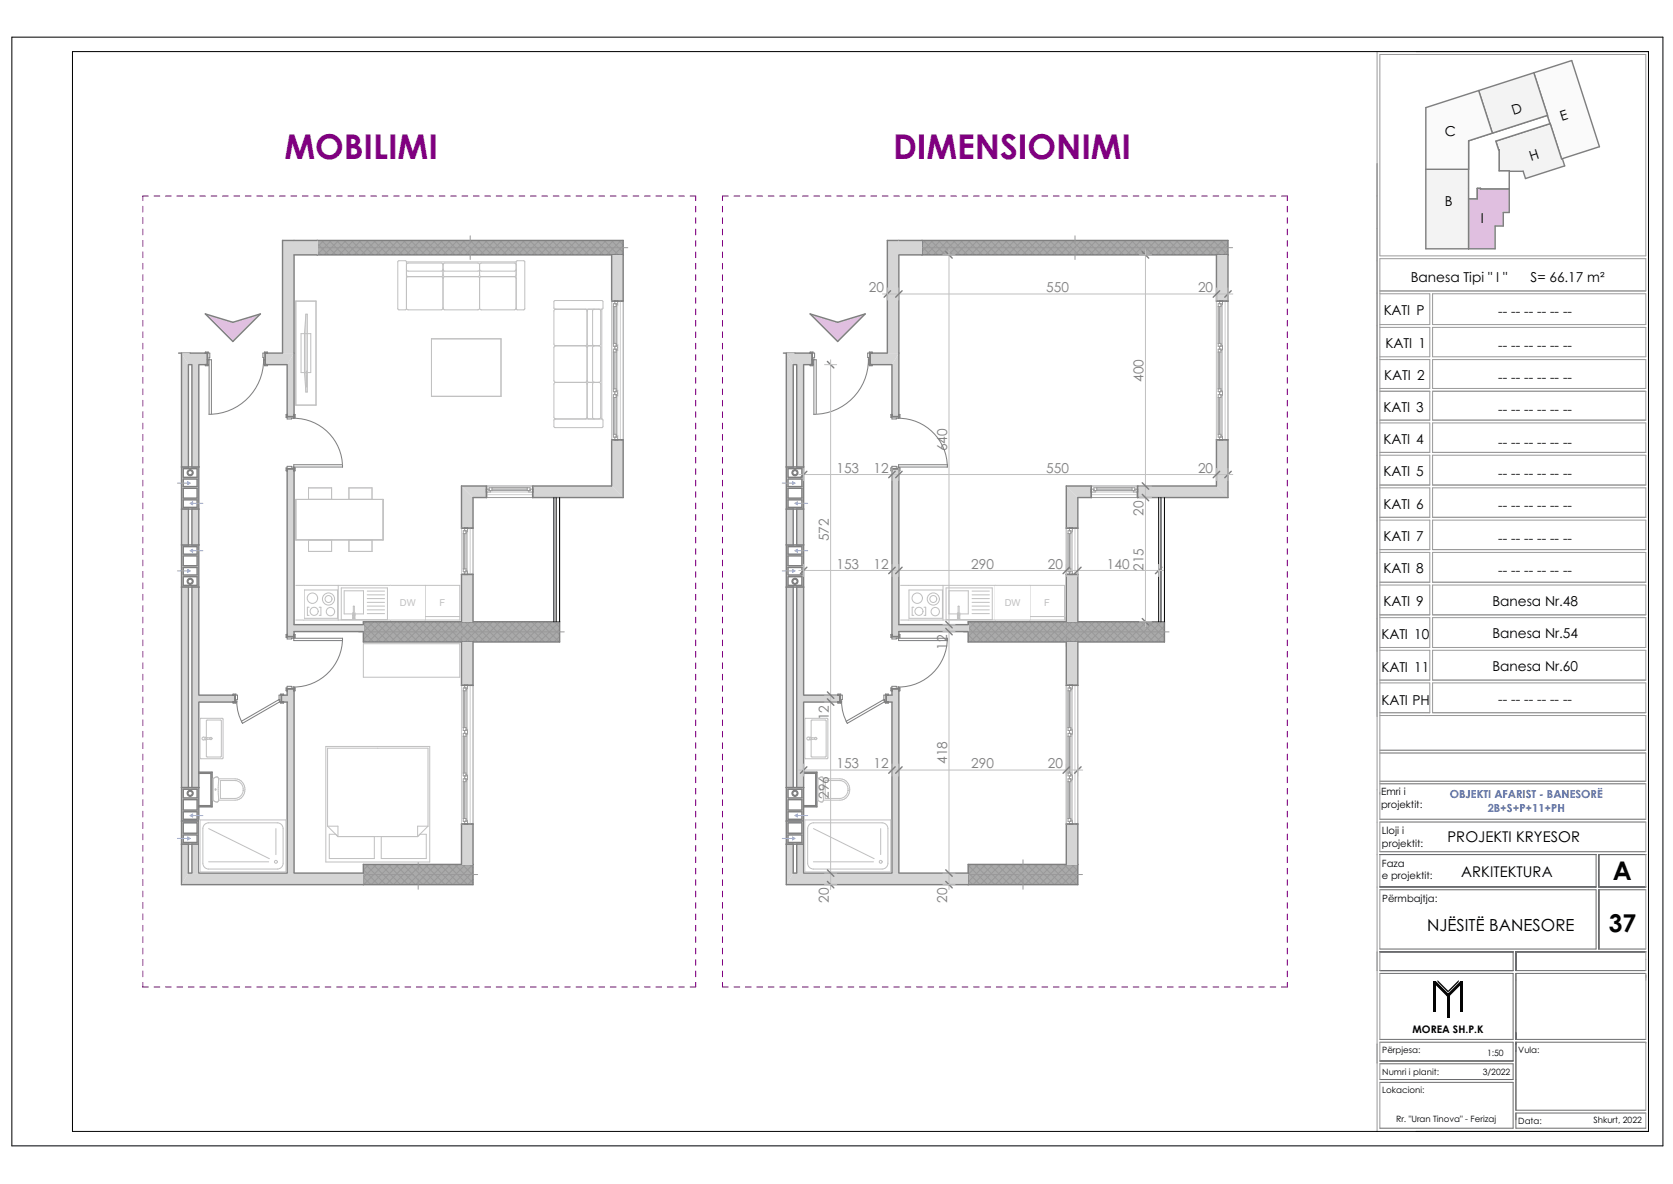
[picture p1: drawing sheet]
<svg xmlns="http://www.w3.org/2000/svg" width="420mm" height="297mm" viewBox="0 0 420 297" stroke-linecap="round" stroke-linejoin="round" font-family="sans-serif">
<defs><g id="words">
<g font-size="8.6" fill="#800080">
<text x="71.4" y="39.9">MOBILIMI</text>
<text x="224.2" y="39.9">DIMENSIONIMI</text>
</g>
<text font-size="6.4" x="404.9" y="220.7">A</text>
<text font-size="6.2" x="403.9" y="233.7">37</text>
<text font-size="4.2" x="358.3" y="233.5">NJËSITË BANESORE</text>
<g font-size="3.7">
<text x="363.4" y="211.3">PROJEKTI KRYESOR</text>
<text x="366.8" y="220">ARKITEKTURA</text>
</g>
<g font-size="3.4">
<text x="380" y="29" transform="rotate(-18 380 29)">D</text>
<text x="362.7" y="34.2">C</text>
<text x="392.1" y="30.4" transform="rotate(-18 392.1 30.4)">E</text>
<text x="384.4" y="40.3" transform="rotate(-18 384.4 40.3)">H</text>
<text x="362.7" y="51.7">B</text>
<text x="371.8" y="56">I</text>
<text x="354.2" y="70.7">Banesa Tipi &quot; I &quot;</text>
<text x="384.2" y="70.7">S= 66.17 m²</text>
<text x="347.4" y="78.9">KATI P</text>
<text x="376.2" y="79.3">-- -- -- -- -- --</text>
<text x="347.9" y="87.3">KATI 1</text>
<text x="376.2" y="87.7">-- -- -- -- -- --</text>
<text x="347.5" y="95.2">KATI 2</text>
<text x="376.2" y="95.8">-- -- -- -- -- --</text>
<text x="347.3" y="103.3">KATI 3</text>
<text x="376.2" y="103.9">-- -- -- -- -- --</text>
<text x="347.3" y="111.3">KATI 4</text>
<text x="376.2" y="112">-- -- -- -- -- --</text>
<text x="347.3" y="119.4">KATI 5</text>
<text x="376.2" y="119.9">-- -- -- -- -- --</text>
<text x="347.3" y="127.6">KATI 6</text>
<text x="376.2" y="128">-- -- -- -- -- --</text>
<text x="347.3" y="135.7">KATI 7</text>
<text x="376.2" y="136.1">-- -- -- -- -- --</text>
<text x="347.3" y="143.8">KATI 8</text>
<text x="376.2" y="144.3">-- -- -- -- -- --</text>
<text x="347.3" y="151.9">KATI 9</text>
<text x="374.7" y="152">Banesa Nr.48</text>
<text x="346.8" y="160.4">KATI 10</text>
<text x="374.7" y="160.2">Banesa Nr.54</text>
<text x="346.8" y="168.6">KATI 11</text>
<text x="374.7" y="168.3">Banesa Nr.60</text>
<text x="346.8" y="176.8">KATI PH</text>
<text x="376.2" y="176.6">-- -- -- -- -- --</text>
</g>
<g font-size="3.4" fill="#7f7f7f">
<text x="218.1" y="73.3">20</text>
<text x="262.7" y="73.3">550</text>
<text x="300.8" y="73.3">20</text>
<text x="287.1" y="95.8" transform="rotate(-90 287.1 95.8)">400</text>
<text x="237.8" y="113.2" transform="rotate(-90 237.8 113.2)">640</text>
<text x="210" y="118.5">153</text>
<text x="219.3" y="118.5">12</text>
<text x="262.7" y="118.5">550</text>
<text x="300.8" y="118.5">20</text>
<text x="287.1" y="129.4" transform="rotate(-90 287.1 129.4)">20</text>
<text x="208" y="135.8" transform="rotate(-90 208 135.8)">572</text>
<text x="210" y="142.6">153</text>
<text x="219.3" y="142.6">12</text>
<text x="243.8" y="142.6">290</text>
<text x="263.1" y="142.6">20</text>
<text x="277.9" y="142.6">140</text>
<text x="287.1" y="143.2" transform="rotate(-90 287.1 143.2)">215</text>
<text x="237.8" y="163" transform="rotate(-90 237.8 163)">12</text>
<text x="208" y="180.7" transform="rotate(-90 208 180.7)">12</text>
<text x="237.8" y="191.6" transform="rotate(-90 237.8 191.6)">418</text>
<text x="210" y="192.7">153</text>
<text x="219.3" y="192.7">12</text>
<text x="243.8" y="192.7">290</text>
<text x="263.1" y="192.7">20</text>
<text x="208" y="200.4" transform="rotate(-90 208 200.4)">296</text>
<text x="208" y="226.5" transform="rotate(-90 208 226.5)">20</text>
<text x="237.8" y="226.5" transform="rotate(-90 237.8 226.5)">20</text>
</g>
<g font-size="2.8" fill="#54689e">
<text x="364" y="200.2">OBJEKTI AFARIST - BANESORË</text>
<text x="373.5" y="203.8">2B+S+P+11+PH</text>
</g>
<text font-size="2.6" x="354.6" y="259.2">MOREA SH.P.K</text>
<g font-size="2.5">
<text x="346.7" y="199.4">Emri i</text>
<text x="346.7" y="202.6">projektit:</text>
<text x="346.9" y="209.2">Lloji i</text>
<text x="346.9" y="212.4">projektit:</text>
<text x="346.9" y="217.4">Faza</text>
<text x="346.9" y="220.6">e projektit:</text>
<text x="347" y="226.3">Përmbajtja:</text>
</g>
<g font-size="2.4" fill="#c0c0c0">
<text x="100.4" y="152">DW</text>
<text x="110.3" y="152">F</text>
<text x="252.2" y="152">DW</text>
<text x="262.2" y="152">F</text>
</g>
<g font-size="2.2">
<text x="347" y="264.2">Përpjesa:</text>
<text x="347" y="269.6">Numri i planit:</text>
<text x="372.2" y="269.6">3/2022</text>
<text x="373.3" y="265">1:50</text>
<text x="381.2" y="264.2">Vula:</text>
<text x="347" y="274.3">Lokacioni:</text>
<text x="350.5" y="281.4">Rr. &quot;Uran Tinova&quot; - Ferizaj</text>
<text x="381.2" y="282">Data:</text>
<text x="400" y="281.8">Shkurt, 2022</text>
</g>
</g></defs>
<g fill="none" stroke="#999" stroke-width=".25">
<path d="M345.7 12.9v271M413.2 13.7h-66.8v50.5h66.8M346.4 73h66.8M346.4 73.7h12.5v7.7h-12.5M413.2 64.9h-66.8v140.6M413.2 73.7h-53.6v7.7h53.6M346.4 98.1h12.5v7.3h-12.5M346.4 82.1h12.5v7.4h-12.5M346.4 90.2h12.5v7.2h-12.5M413.2 98.1h-53.6v7.3h53.6M413.2 90.2h-53.6v7.2h53.6M413.2 82.1h-53.6v7.4h53.6"/>
<path d="M346.4 106.1h12.5v7.4h-12.5M346.4 114.2h12.5v7.5h-12.5M413.2 106.1h-53.6v7.4h53.6M413.2 114.2h-53.6v7.5h53.6M346.4 122.4h12.5v7.4h-12.5M346.4 130.5h12.5v7.4h-12.5M346.4 138.6h12.5v7.4h-12.5M413.2 122.4h-53.6v7.4h53.6M413.2 130.5h-53.6v7.4h53.6M413.2 138.6h-53.6v7.4h53.6M346.4 146.8h12.5v7.4h-12.5M346.4 154.9h12.5v7.5h-12.5"/>
<path d="M413.2 146.8h-53.6v7.4h53.6M413.2 154.9h-53.6v7.5h53.6M346.4 163.1h12.5v7.5h-12.5M346.4 171.3h12.5v7.5h-12.5M346.4 179.5h66.8M413.2 163.1h-53.6v7.5h53.6M413.2 171.3h-53.6v7.5h53.6M346.4 206.2v7.5M346.4 214.4v8.1M346.4 223.2v14.9M346.4 238.8v4.7M346.4 244.2v16.5"/>
<path d="M346.4 261.4v4.7M346.4 266.8v4M346.4 271.5v11.5"/>
</g>
<path d="M355.5 12.9h58.3v270.9h-58.3M346.4 196h66.8" fill="none" stroke="#6a6a6a" stroke-width=".25"/>
<!-- layer: A - Fleta -->
<g fill="none" stroke="#6a6a6a" stroke-width=".25">
<path d="M346.4 188.9h66.8M346.4 188.2h66.8M346.4 196.6h66.8M346.4 214.4h54.3v8.1h-54.3M346.4 206.2h66.8M346.4 205.5h66.8M346.4 213.7h66.8M413.2 214.4h-11.8v8.1h11.8M346.4 238.8h33.5v4.7h-33.5M346.4 223.2h54.3v14.9h-54.3M413.2 238.8h-32.6v4.7h32.6M413.2 223.2h-11.8v14.9h11.8"/>
<path d="M346.4 244.2h33.5v16.5h-33.5M413.2 244.2h-32.6v16.5h32.6M346.4 261.4h33.5v4.7h-33.5M346.4 266.8h33.5v4h-33.5M346.4 271.5h33.5v11.5M413.2 261.4h-32.6v17.1h32.6M413.2 279.2h-32.6v3.8"/>
</g>
<!-- layer: A - Pllaka meskatit -->
<g fill="#000">
<path d="M359.8 246.2h.7v7.5h-.7z" fill-rule="evenodd"/>
<path d="M360.5 246.2l3.6 3.5-.6 .5-3.5-3.5z" fill-rule="evenodd"/>
<path d="M360.9 245.8l2.6 2.7v.5l-2.6-2.7z" fill-rule="evenodd"/>
<path d="M363.2 249.2h.7v6.1h-.7z" fill-rule="evenodd"/>
<path d="M366.2 245.8v.5l-2.7 2.7v-.5z" fill-rule="evenodd"/>
<path d="M366.6 246.2h.7v7.5h-.7z" fill-rule="evenodd"/>
<path d="M366.6 246.2l.5 .5-3.6 3.5-.5-.5z" fill-rule="evenodd"/>
</g>
<!-- layer: A - Fill zone -->
<path d="M358 42.5h10.7v19.9h-10.7z" fill-rule="evenodd" fill="#f3f3f3"/>
<path d="M358 42.5h10.7v19.9h-10.7z" fill="none" stroke="#7f7f7f" stroke-width=".36"/>
<path d="M385.1 18.3l9.5-3.1 6.9 21.6-9.5 3.1z" fill-rule="evenodd" fill="#fafafa"/>
<path d="M385.1 18.3l9.5-3.1 6.9 21.6-9.5 3.1zM388.5 28.9l-.1 .1" fill="none" stroke="#7f7f7f" stroke-width=".36"/>
<path d="M375.5 35.4l13.7-4.4 2.8 8.9 .2-.1 .6 1.8-9.8 3.2-.6-1.8-6.1-.1v-5.3z" fill-rule="evenodd" fill="#f3f3f3"/>
<path d="M375.5 35.4l13.7-4.4 2.8 8.9 .2-.1 .6 1.8-9.8 3.2-.6-1.8-6.1-.1v-5.3zM382.4 43h.1" fill="none" stroke="#7f7f7f" stroke-width=".36"/>
<path d="M368.7 35.3l19.7-6.3 .7 2-13.6 4.4 .8 2.2v5.3h2.6v4.5h-7.2v-.1h-.8v2.6h-2.2z" fill-rule="evenodd" fill="#fff"/>
<path d="M368.7 35.3l19.7-6.3 .7 2-13.6 4.4 .8 2.2v5.3h2.6v4.5h-7.2v-.1h-.8v2.6h-2.2z" fill="none" stroke="#7f7f7f" stroke-width=".36"/>
<path d="M371.2 22.7l13.9-4.4 3.4 10.6-13.8 4.5z" fill-rule="evenodd" fill="#f3f3f3"/>
<path d="M371.2 22.7l13.9-4.4 3.4 10.6-13.8 4.5z" fill="none" stroke="#7f7f7f" stroke-width=".36"/>
<path d="M358 27l13.2-4.3 3.5 10.7-6 1.9v7.2h-10.7z" fill-rule="evenodd" fill="#fafafa"/>
<path d="M358 27l13.2-4.3 3.5 10.7-6 1.9v7.2h-10.7z" fill="none" stroke="#7f7f7f" stroke-width=".36"/>
<path d="M370.9 47.3h.8v.1h7.2v5.9h-1.5v3.4h-2v5.7h-6.7v-12.5h2.2z" fill-rule="evenodd" fill="#e0bfe0"/>
<path d="M370.9 47.3h.8v.1h7.2v5.9h-1.5v3.4h-2v5.7h-6.7v-12.5h2.2z" fill="none" stroke="#7f7f7f" stroke-width=".36"/>
<!-- layer: A - Mobilimi -->
<path d="M77.5 135.4h5.7v2.9h-5.7z" fill-rule="evenodd" fill="#fff"/>
<path d="M77.5 135.4h5.7v2.9h-5.7z" fill="none" stroke="#ccc" stroke-width=".25"/>
<path d="M87.6 135.4h5.8v2.9h-5.8z" fill-rule="evenodd" fill="#fff"/>
<path d="M87.6 135.4h5.8v2.9h-5.8z" fill="none" stroke="#ccc" stroke-width=".25"/>
<path d="M77.5 122.4h5.7v2.9h-5.7z" fill-rule="evenodd" fill="#fff"/>
<path d="M77.5 122.4h5.7v2.9h-5.7z" fill="none" stroke="#ccc" stroke-width=".25"/>
<path d="M87.6 122.4h5.8v2.9h-5.8z" fill-rule="evenodd" fill="#fff"/>
<path d="M87.6 122.4h5.8v2.9h-5.8z" fill="none" stroke="#ccc" stroke-width=".25"/>
<!-- layer: A - Fill zone -->
<path d="M51.5 78.7l7 2.1 6.9-2.1-6.9 7z" fill-rule="evenodd" fill="#e0bfe0"/>
<path d="M51.5 78.7l7 2.1 6.9-2.1-6.9 7z" fill="none" stroke="#7f7f7f" stroke-width=".36"/>
<path d="M203.4 78.7l6.9 2.1 6.9-2.1-6.9 7z" fill-rule="evenodd" fill="#e0bfe0"/>
<path d="M203.4 78.7l6.9 2.1 6.9-2.1-6.9 7z" fill="none" stroke="#7f7f7f" stroke-width=".36"/>
<!-- layer: A - Shtyllat -->
<path d="M79.6 60.3h76.8v3.6h-76.8z" fill-rule="evenodd" fill="#aaa"/>
<g fill="none" stroke="#999" stroke-width=".25">
<path d="M118 59.2v1.8M78.5 62.1h38.4M79.6 61.1l2.9 2.8M79.6 63l1 .9M80.7 60.3l3.7 3.6M81.3 60.3l-1.7 1.7M82.6 60.3l3.6 3.6M83.2 60.3l-3.6 3.5M84.5 60.3l3.6 3.6M85 60.3l-3.6 3.6M86.3 60.3l3.6 3.6M86.9 60.3l-3.6 3.6"/>
<path d="M88.2 60.3l3.6 3.6M88.8 60.3l-3.7 3.6M90.1 60.3l3.6 3.6M90.6 60.3l-3.6 3.6M91.9 60.3l3.6 3.6M92.5 60.3l-3.6 3.6M93.8 60.3l3.6 3.6M94.4 60.3l-3.7 3.6M95.7 60.3l3.6 3.6M96.2 60.3l-3.6 3.6M97.5 60.3l3.6 3.6M98.1 60.3l-3.6 3.6"/>
<path d="M99.4 60.3l3.6 3.6M100 60.3l-3.7 3.6M101.2 60.3l3.7 3.6M101.8 60.3l-3.6 3.6M103.1 60.3l3.6 3.6M103.7 60.3l-3.6 3.6M105 60.3l3.6 3.6M105.6 60.3l-3.7 3.6M106.8 60.3l3.7 3.6M107.4 60.3l-3.6 3.6M108.7 60.3l3.6 3.6M109.3 60.3l-3.6 3.6"/>
<path d="M110.6 60.3l3.6 3.6M111.1 60.3l-3.6 3.6M112.4 60.3l3.7 3.6M113 60.3l-3.6 3.6M114.3 60.3l3.6 3.6M114.9 60.3l-3.6 3.6M116.2 60.3l3.6 3.6M116.7 60.3l-3.6 3.6M118 60.3l3.7 3.6M118 62.1h.1M118 63.3v1.8M118.6 60.3l-3.6 3.6"/>
<path d="M119.2 62.1h38.4M119.9 60.3l3.6 3.6M120.5 60.3l-3.6 3.6M121.8 60.3l3.6 3.6M122.3 60.3l-3.6 3.6M123.6 60.3l3.7 3.6M124.2 60.3l-3.6 3.6M125.5 60.3l3.6 3.6M126.1 60.3l-3.7 3.6M127.4 60.3l3.6 3.6M127.9 60.3l-3.6 3.6M129.2 60.3l3.6 3.6"/>
<path d="M129.8 60.3l-3.6 3.6M131.1 60.3l3.6 3.6M131.7 60.3l-3.7 3.6M133 60.3l3.6 3.6M133.5 60.3l-3.6 3.6M134.8 60.3l3.6 3.6M135.4 60.3l-3.6 3.6M136.7 60.3l3.6 3.6M137.3 60.3l-3.7 3.6M138.5 60.3l3.7 3.6M139.1 60.3l-3.6 3.6M140.4 60.3l3.6 3.6"/>
<path d="M141 60.3l-3.6 3.6M142.3 60.3l3.6 3.6M142.9 60.3l-3.7 3.6M144.1 60.3l3.7 3.6M144.7 60.3l-3.6 3.6M146 60.3l3.6 3.6M146.6 60.3l-3.6 3.6M147.9 60.3l3.6 3.6M148.5 60.3l-3.7 3.6M149.7 60.3l3.7 3.6M150.3 60.3l-3.6 3.6M151.6 60.3l3.6 3.6"/>
<path d="M152.2 60.3l-3.6 3.6M153.5 60.3l2.9 3M154 60.3l-3.6 3.6M155.3 60.3l1.1 1.1M155.9 60.3l-3.6 3.6M156.4 63.5l-.4 .4M156.4 61.6l-2.2 2.3"/>
</g>
<path d="M79.6 60.3h76.8v3.6h-76.8z" fill="none" stroke="#7f7f7f" stroke-width=".36"/>
<path d="M91.2 156h49.3v5h-49.3z" fill-rule="evenodd" fill="#aaa"/>
<g fill="none" stroke="#999" stroke-width=".25">
<path d="M90.1 158.5h24.6M91.2 156.6l4.5 4.4M91.2 158.5l2.6 2.5M92 156l-.8 .7M92.5 156l5 5M93.8 156l-2.6 2.6M94.3 156l5.1 5M95.7 156l-4.5 4.4M96.2 156l5.1 5M97.6 156l-5.1 5M98 156l5.1 5M99.4 156l-5 5"/>
<path d="M99.9 156l5.1 5M101.3 156l-5.1 5M101.8 156l5.1 5M103.2 156l-5.1 5M103.6 156l5.1 5M105 156l-5.1 5M105.5 156l5.1 5M106.9 156l-5.1 5M107.4 156l5 5M108.8 156l-5.1 5M109.2 156l5.1 5M110.6 156l-5.1 5"/>
<path d="M111.1 156l5.1 5M112.5 156l-5.1 5M113 156l5 5M114.3 156l-5 5M114.8 156l5.1 5M115.9 158.5h.1M115.9 154.8v2.5M115.9 159.7v2.5M116.2 156l-5.1 5M116.7 156l5.1 5M117 158.5h24.7M118.1 156l-5.1 5"/>
<path d="M118.6 156l5 5M119.9 156l-5 5M120.4 156l5.1 5M121.8 156l-5.1 5M122.3 156l5.1 5M123.7 156l-5.1 5M124.2 156l5 5M125.5 156l-5 5M126 156l5.1 5M127.4 156l-5.1 5M127.9 156l5.1 5M129.3 156l-5.1 5"/>
<path d="M129.8 156l5 5M131.1 156l-5 5M131.6 156l5.1 5M133 156l-5.1 5M133.5 156l5.1 5M134.9 156l-5.1 5M135.3 156l5.1 5M136.7 156l-5 5M137.2 156l3.3 3.2M138.6 156l-5.1 5M139.1 156l1.4 1.4M140.5 156l-5.1 5"/>
<path d="M140.5 159.7l-1.4 1.3M140.5 157.8l-3.2 3.2M91.2 160.3l.7 .7"/>
</g>
<path d="M91.2 156h49.3v5h-49.3z" fill="none" stroke="#7f7f7f" stroke-width=".36"/>
<path d="M231.5 60.3h76.8v3.6h-76.8z" fill-rule="evenodd" fill="#aaa"/>
<g fill="none" stroke="#999" stroke-width=".25">
<path d="M269.9 59.2v1.8M230.3 62.1h38.4M231.5 61.8l2.1 2.1M231.5 63.7l.2 .2M231.8 60.3l3.6 3.6M232.4 60.3l-.9 .9M233.7 60.3l3.6 3.6M234.2 60.3l-2.7 2.8M235.5 60.3l3.7 3.6M236.1 60.3l-3.6 3.6M237.4 60.3l3.6 3.6M238 60.3l-3.6 3.6"/>
<path d="M239.3 60.3l3.6 3.6M239.8 60.3l-3.6 3.6M241.1 60.3l3.7 3.6M241.7 60.3l-3.6 3.6M243 60.3l3.6 3.6M243.6 60.3l-3.7 3.6M244.9 60.3l3.6 3.6M245.4 60.3l-3.6 3.6M246.7 60.3l3.6 3.6M247.3 60.3l-3.6 3.6M248.6 60.3l3.6 3.6M249.2 60.3l-3.7 3.6"/>
<path d="M250.5 60.3l3.6 3.6M251 60.3l-3.6 3.6M252.3 60.3l3.6 3.6M252.9 60.3l-3.6 3.6M254.2 60.3l3.6 3.6M254.8 60.3l-3.7 3.6M256.1 60.3l3.6 3.6M256.6 60.3l-3.6 3.6M257.9 60.3l3.6 3.6M258.5 60.3l-3.6 3.6M259.8 60.3l3.6 3.6M260.4 60.3l-3.7 3.6"/>
<path d="M261.6 60.3l3.7 3.6M262.2 60.3l-3.6 3.6M263.5 60.3l3.6 3.6M264.1 60.3l-3.6 3.6M265.4 60.3l3.6 3.6M266 60.3l-3.7 3.6M267.2 60.3l3.7 3.6M267.8 60.3l-3.6 3.6M269.1 60.3l3.6 3.6M269.7 60.3l-3.6 3.6M269.9 62.1h.1M269.9 63.3v1.8"/>
<path d="M271 60.3l3.6 3.6M271 62.1h38.4M271.5 60.3l-3.6 3.6M272.8 60.3l3.7 3.6M273.4 60.3l-3.6 3.6M274.7 60.3l3.6 3.6M275.3 60.3l-3.6 3.6M276.6 60.3l3.6 3.6M277.1 60.3l-3.6 3.6M278.4 60.3l3.7 3.6M279 60.3l-3.6 3.6M280.3 60.3l3.6 3.6"/>
<path d="M280.9 60.3l-3.6 3.6M282.2 60.3l3.6 3.6M282.7 60.3l-3.6 3.6M284 60.3l3.7 3.6M284.6 60.3l-3.6 3.6M285.9 60.3l3.6 3.6M286.5 60.3l-3.7 3.6M287.8 60.3l3.6 3.6M288.3 60.3l-3.6 3.6M289.6 60.3l3.6 3.6M290.2 60.3l-3.6 3.6M291.5 60.3l3.6 3.6"/>
<path d="M292.1 60.3l-3.7 3.6M293.4 60.3l3.6 3.6M293.9 60.3l-3.6 3.6M295.2 60.3l3.6 3.6M295.8 60.3l-3.6 3.6M297.1 60.3l3.6 3.6M297.7 60.3l-3.7 3.6M298.9 60.3l3.7 3.6M299.5 60.3l-3.6 3.6M300.8 60.3l3.6 3.6M301.4 60.3l-3.6 3.6M302.7 60.3l3.6 3.6"/>
<path d="M303.3 60.3l-3.7 3.6M304.5 60.3l3.7 3.6M305.1 60.3l-3.6 3.6M306.4 60.3l1.9 1.9M307 60.3l-3.6 3.6M308.3 60.3h.1M308.3 62.7l-1.2 1.2M308.3 60.9l-3.1 3"/>
</g>
<path d="M231.5 60.3h76.8v3.6h-76.8z" fill="none" stroke="#7f7f7f" stroke-width=".36"/>
<path d="M243.1 156h49.2v5h-49.2z" fill-rule="evenodd" fill="#aaa"/>
<g fill="none" stroke="#999" stroke-width=".25">
<path d="M241.9 158.5h24.6M243.1 157.4l3.6 3.6M243.1 159.2l1.8 1.8M243.5 156l5.1 5M244.9 156l-1.8 1.8M245.4 156l5.1 5M246.8 156l-3.7 3.7M247.3 156l5 5M248.6 156l-5 5M249.1 156l5.1 5M250.5 156l-5.1 5M251 156l5.1 5"/>
<path d="M252.4 156l-5.1 5M252.9 156l5 5M254.2 156l-5 5M254.7 156l5.1 5M256.1 156l-5.1 5M256.6 156l5.1 5M258 156l-5.1 5M258.4 156l5.1 5M259.8 156l-5 5M260.3 156l5.1 5M261.7 156l-5.1 5M262.2 156l5.1 5"/>
<path d="M263.6 156l-5.1 5M264 156l5.1 5M265.4 156l-5.1 5M265.9 156l5.1 5M267.3 156l-5.1 5M267.7 158.5h.1M267.7 154.8v2.5M267.7 159.7v2.5M267.8 156l5 5M268.8 158.5h24.7M269.2 156l-5.1 5M269.6 156l5.1 5"/>
<path d="M271 156l-5.1 5M271.5 156l5.1 5M272.9 156l-5.1 5M273.4 156l5 5M274.7 156l-5 5M275.2 156l5.1 5M276.6 156l-5.1 5M277.1 156l5.1 5M278.5 156l-5.1 5M279 156l5 5M280.3 156l-5 5M280.8 156l5.1 5"/>
<path d="M282.2 156l-5.1 5M282.7 156l5.1 5M284.1 156l-5.1 5M284.6 156l5 5M285.9 156l-5 5M286.4 156l5.1 5M287.8 156l-5.1 5M288.3 156l4 4M289.7 156l-5.1 5M290.2 156l2.1 2.1M291.5 156l-5 5M292 156l.3 .3"/>
<path d="M292.3 158.9l-2.1 2.1M292.3 157l-4 4M292.3 160.8l-.2 .2"/>
</g>
<path d="M243.1 156h49.2v5h-49.2z" fill="none" stroke="#7f7f7f" stroke-width=".36"/>
<!-- layer: A - kanalet e ventilimit -->
<path d="M45.8 197.5v8.5M49.7 197.5v8.5M45.6 205.7h4.3M46 200.4h3.5M46 203.4h3.5" fill="none" stroke="#d5d5d5" stroke-width=".43"/>
<path d="M45.6 197.5v8.5h4.3v-8.5M46 198v2.2h3.5v-2.2M46 200.6h3.5v2.6h-3.5zM46 203.6h3.5v1.9h-3.5z" fill="none" stroke="#7f7f7f" stroke-width=".36"/>
<path d="M47.7 198.3l.5 .1 .2 .4v.4l-.2 .4-.5 .1 .6-.5v-.4z" fill-rule="evenodd" fill="#d5d5d5"/>
<path d="M47.7 198.3a.72 .72 0 0 1 .8 .7 .72 .72 0 0 1-.8 .7M47.7 198.4a.58 .58 0 0 1 .6 .6 .58 .58 0 0 1-.6 .6" fill="none" stroke="#7f7f7f" stroke-width=".36"/>
<path d="M47.3 198.4l.4-.1-.5 .5v.4l.5 .5-.4-.1-.2-.4v-.4z" fill-rule="evenodd" fill="#d5d5d5"/>
<g fill="none" stroke="#7f7f7f" stroke-width=".36">
<path d="M45.6 117.1v10.6M46 117.6v2.1h3.5v-2.1M49.9 117.1v10.6M46 120.2h3.5v1.9h-3.5zM46 122.5h3.5v2.5h-3.5zM46 127.3v-1.9h3.5v1.9M45.6 197.5h4.3M46 198h3.5M47.7 198.3a.72 .72 0 0 0-.7 .7 .72 .72 0 0 0 .7 .7M47.7 198.4a.58 .58 0 0 0-.5 .6 .58 .58 0 0 0 .5 .6M45.6 206h4.3v5.8h-4.3zM46 206.4h3.5v2.6h-3.5z"/>
<path d="M46 209.4h3.5v1.9h-3.5z"/>
</g>
<path d="M45.8 117.1v10.6M46 120h3.5M49.7 117.1v10.6M46 125.2h3.5M46 122.3h3.5M45.6 197.8h4.3M45.6 206.2h4.3M45.8 206v5.8M49.7 206v5.8" fill="none" stroke="#d5d5d5" stroke-width=".43"/>
<path d="M45.6 211.5h4.3M46 209.2h3.5" fill="none" stroke="#d5d5d5" stroke-width=".44"/>
<path d="M47.7 117.9l.5 .1 .2 .4v.4l-.2 .4-.5 .1 .6-.5v-.4z" fill-rule="evenodd" fill="#d5d5d5"/>
<path d="M47.7 117.9a.72 .72 0 0 1 .8 .7 .72 .72 0 0 1-.8 .7M47.7 118a.58 .58 0 0 1 .6 .6 .58 .58 0 0 1-.6 .6" fill="none" stroke="#7f7f7f" stroke-width=".36"/>
<path d="M47.3 118l.4-.1-.5 .5v.4l.5 .5-.4-.1-.2-.4v-.4z" fill-rule="evenodd" fill="#d5d5d5"/>
<path d="M45.6 117.1h4.3M46 117.6h3.5M47.7 117.9a.72 .72 0 0 0-.7 .7 .72 .72 0 0 0 .7 .7M47.7 118a.58 .58 0 0 0-.5 .6 .58 .58 0 0 0 .5 .6M45.6 127.7h4.3M45.6 136.7v10.6M46 127.3h3.5M46 137.1v1.9h3.5v-1.9M46 139.4h3.5v2.5h-3.5zM49.9 136.7v10.6M46 142.3h3.5v1.9h-3.5zM46 146.8v-2.1h3.5v2.1" fill="none" stroke="#7f7f7f" stroke-width=".36"/>
<path d="M45.6 117.3h4.3M45.6 127.5h4.3M45.8 136.7v10.6M49.7 136.7v10.6M46 144.4h3.5M46 142.1h3.5" fill="none" stroke="#d5d5d5" stroke-width=".43"/>
<path d="M46 139.2h3.5" fill="none" stroke="#d5d5d5" stroke-width=".44"/>
<path d="M47.7 145.1l.5 .1 .2 .4v.4l-.2 .4-.5 .1 .6-.5v-.4z" fill-rule="evenodd" fill="#d5d5d5"/>
<path d="M47.7 145.1a.72 .72 0 0 1 .8 .7 .72 .72 0 0 1-.8 .7M47.7 145.2a.58 .58 0 0 1 .6 .6 .58 .58 0 0 1-.6 .6" fill="none" stroke="#7f7f7f" stroke-width=".36"/>
<path d="M47.3 145.2l.4-.1-.5 .5v.4l.5 .5-.4-.1-.2-.4v-.4z" fill-rule="evenodd" fill="#d5d5d5"/>
<path d="M45.6 136.7h4.3M46 137.1h3.5M45.6 147.3h4.3M46 146.8h3.5M47.7 145.1a.72 .72 0 0 0-.7 .7 .72 .72 0 0 0 .7 .7M47.7 145.2a.58 .58 0 0 0-.5 .6 .58 .58 0 0 0 .5 .6M197.4 197.5v8.5h4.3v-8.5M197.8 198v2.2h3.5v-2.2M197.8 200.6h3.5v2.6h-3.5zM197.8 203.6h3.5v1.9h-3.5z" fill="none" stroke="#7f7f7f" stroke-width=".36"/>
<path d="M45.6 147.1h4.3M197.6 197.5v8.5M201.5 197.5v8.5M197.4 205.7h4.3M197.8 200.4h3.5M197.8 203.4h3.5" fill="none" stroke="#d5d5d5" stroke-width=".43"/>
<path d="M45.6 136.9h4.3" fill="none" stroke="#d5d5d5" stroke-width=".44"/>
<path d="M199.6 198.3l.4 .1 .3 .4v.4l-.3 .4-.4 .1 .5-.5v-.4z" fill-rule="evenodd" fill="#d5d5d5"/>
<path d="M199.6 198.3a.72 .72 0 0 1 .7 .7 .72 .72 0 0 1-.7 .7M199.6 198.4a.58 .58 0 0 1 .6 .6 .58 .58 0 0 1-.6 .6" fill="none" stroke="#7f7f7f" stroke-width=".36"/>
<path d="M199.1 198.4l.5-.1-.6 .5v.4l.6 .5-.5-.1-.2-.4v-.4z" fill-rule="evenodd" fill="#d5d5d5"/>
<g fill="none" stroke="#7f7f7f" stroke-width=".36">
<path d="M197.4 117.1v10.6M197.8 117.6v2.1h3.5v-2.1M201.7 117.1v10.6M197.8 120.2h3.5v1.9h-3.5zM197.8 122.5h3.5v2.5h-3.5zM197.8 127.3v-1.9h3.5v1.9M197.4 197.5h4.3M197.8 198h3.5M199.6 198.3a.72 .72 0 0 0-.8 .7 .72 .72 0 0 0 .8 .7M199.6 198.4a.58 .58 0 0 0-.6 .6 .58 .58 0 0 0 .6 .6M197.4 206h4.3v5.8h-4.3zM197.8 206.4h3.5v2.6h-3.5z"/>
<path d="M197.8 209.4h3.5v1.9h-3.5z"/>
</g>
<path d="M197.6 117.1v10.6M197.8 120h3.5M201.5 117.1v10.6M197.8 125.2h3.5M197.8 122.3h3.5M197.4 197.8h4.3M197.4 206.2h4.3M197.6 206v5.8M201.5 206v5.8" fill="none" stroke="#d5d5d5" stroke-width=".43"/>
<path d="M197.4 211.5h4.3M197.8 209.2h3.5" fill="none" stroke="#d5d5d5" stroke-width=".44"/>
<path d="M199.6 117.9l.4 .1 .3 .4v.4l-.3 .4-.4 .1 .5-.5v-.4z" fill-rule="evenodd" fill="#d5d5d5"/>
<path d="M199.6 117.9a.72 .72 0 0 1 .7 .7 .72 .72 0 0 1-.7 .7M199.6 118a.58 .58 0 0 1 .6 .6 .58 .58 0 0 1-.6 .6" fill="none" stroke="#7f7f7f" stroke-width=".36"/>
<path d="M199.1 118l.5-.1-.6 .5v.4l.6 .5-.5-.1-.2-.4v-.4z" fill-rule="evenodd" fill="#d5d5d5"/>
<path d="M197.4 117.1h4.3M197.8 117.6h3.5M199.6 117.9a.72 .72 0 0 0-.8 .7 .72 .72 0 0 0 .8 .7M199.6 118a.58 .58 0 0 0-.6 .6 .58 .58 0 0 0 .6 .6M197.4 127.7h4.3M197.4 136.7v10.6M197.8 127.3h3.5M197.8 137.1v1.9h3.5v-1.9M197.8 139.4h3.5v2.5h-3.5zM201.7 136.7v10.6M197.8 142.3h3.5v1.9h-3.5zM197.8 146.8v-2.1h3.5v2.1" fill="none" stroke="#7f7f7f" stroke-width=".36"/>
<path d="M197.4 117.3h4.3M197.4 127.5h4.3M197.6 136.7v10.6M201.5 136.7v10.6M197.8 144.4h3.5M197.8 142.1h3.5" fill="none" stroke="#d5d5d5" stroke-width=".43"/>
<path d="M197.8 139.2h3.5" fill="none" stroke="#d5d5d5" stroke-width=".44"/>
<path d="M199.6 145.1l.4 .1 .3 .4v.4l-.3 .4-.4 .1 .5-.5v-.4z" fill-rule="evenodd" fill="#d5d5d5"/>
<path d="M199.6 145.1a.72 .72 0 0 1 .7 .7 .72 .72 0 0 1-.7 .7M199.6 145.2a.58 .58 0 0 1 .6 .6 .58 .58 0 0 1-.6 .6" fill="none" stroke="#7f7f7f" stroke-width=".36"/>
<path d="M199.1 145.2l.5-.1-.6 .5v.4l.6 .5-.5-.1-.2-.4v-.4z" fill-rule="evenodd" fill="#d5d5d5"/>
<path d="M197.4 136.7h4.3M197.8 137.1h3.5M197.4 147.3h4.3M197.8 146.8h3.5M199.6 145.1a.72 .72 0 0 0-.8 .7 .72 .72 0 0 0 .8 .7M199.6 145.2a.58 .58 0 0 0-.6 .6 .58 .58 0 0 0 .6 .6" fill="none" stroke="#7f7f7f" stroke-width=".36"/>
<path d="M197.4 147.1h4.3" fill="none" stroke="#d5d5d5" stroke-width=".43"/>
<path d="M197.4 136.9h4.3" fill="none" stroke="#d5d5d5" stroke-width=".44"/>
<!-- layer: A - Shtyllat -->
<path d="M91.2 216.8h27.6v5.1h-27.6z" fill-rule="evenodd" fill="#aaa"/>
<g fill="none" stroke="#999" stroke-width=".25">
<path d="M90.1 219.4h13.7M91.2 218.1l3.8 3.8M91.8 216.8l5 5.1M92.6 216.8l-1.4 1.5M93.6 216.8l5.1 5.1M94.5 216.8l-3.3 3.3M95.5 216.8l5.1 5.1M96.4 216.8l-5.1 5.1M97.4 216.8l5 5.1M98.2 216.8l-5 5.1-2-1.9M99.2 216.8l5.1 5.1M100.1 216.8l-5.1 5.1"/>
<path d="M101.1 216.8l5.1 5.1 5.1-5.1M102 216.8l-5.1 5.1M103 216.8l5 5.1M103.8 216.8l-5 5.1M104.8 216.8l5.1 5.1M105 219.4h.1M105 215.7v2.5M105.7 216.8l-5.1 5.1M106.1 219.4h13.8M106.7 216.8l5.1 5.1M107.6 216.8l-5.1 5.1M108.6 216.8l5.1 5.1 5.1-5.1"/>
<path d="M109.4 216.8l-5 5.1M110.4 216.8l5.1 5.1M112.3 216.8l5.1 5.1M113.2 216.8l-5.1 5.1M114.2 216.8l4.6 4.6M115 216.8l-5 5.1M116 216.8l2.8 2.8M116.9 216.8l-5.1 5.1M117.9 216.8l.9 .9M118.8 218.7l-3.3 3.2M91.2 221.9h.1M105 220.5v2.6"/>
<path d="M118.8 220.6l-1.4 1.3"/>
</g>
<path d="M91.2 216.8h27.6v5.1h-27.6z" fill="none" stroke="#7f7f7f" stroke-width=".36"/>
<path d="M243.1 216.8h27.5v5.1h-27.5z" fill-rule="evenodd" fill="#aaa"/>
<g fill="none" stroke="#999" stroke-width=".25">
<path d="M241.9 219.4h13.8M243.1 217l4.8 4.9M243.1 218.9l3 3M243.7 216.8l-.6 .7M244.7 216.8l5.1 5.1M245.6 216.8l-2.5 2.6M246.6 216.8l5.1 5.1 5.1-5.1M247.5 216.8l-4.4 4.4M248.4 216.8l5.1 5.1M249.3 216.8l-5.1 5.1M250.3 216.8l5.1 5.1M251.2 216.8l-5.1 5.1"/>
<path d="M252.2 216.8l5 5.1M253 216.8l-5 5.1M254 216.8l5.1 5.1M254.9 216.8l-5.1 5.1M255.9 216.8l5.1 5.1M256.8 219.4h.1M256.8 215.7v2.5M257.8 216.8l5 5.1M258 219.4h13.7M258.6 216.8l-5 5.1M259.6 216.8l5.1 5.1M260.5 216.8l-5.1 5.1"/>
<path d="M261.5 216.8l5.1 5.1M262.4 216.8l-5.1 5.1M263.4 216.8l5 5.1M264.2 216.8l-5 5.1M265.2 216.8l5.1 5.1M266.1 216.8l-5.1 5.1M267.1 216.8l3.5 3.5M268 216.8l-5.1 5.1M269 216.8l1.6 1.7M269.8 216.8l-5 5.1M270.6 219.8l-2.1 2.1M270.6 217.9l-4 4"/>
<path d="M243.1 220.8l1.1 1.1M256.8 220.5v2.6M270.6 221.7l-.2 .2"/>
</g>
<path d="M243.1 216.8h27.5v5.1h-27.5z" fill="none" stroke="#7f7f7f" stroke-width=".36"/>
<!-- layer: A - Muret -->
<path d="M48.2 211.8h1.7v7.2h-1.7z" fill-rule="evenodd" fill="#d5d5d5"/>
<path d="M48.2 219v-7.2h1.7v7.2" fill="none" stroke="#7f7f7f" stroke-width=".36"/>
<path d="M45.6 211.8h1.7v7.2l-1.7 2.9z" fill-rule="evenodd" fill="#d5d5d5"/>
<path d="M44.8 88.6h2.9M47.3 219v-7.2h-1.7v10.1" fill="none" stroke="#7f7f7f" stroke-width=".36"/>
<path d="M70.9 60.3h2.9v28.3h-2.9z" fill-rule="evenodd" fill="#d5d5d5"/>
<path d="M73.8 63.9v24.7M73.8 60.3h-2.9v28.3" fill="none" stroke="#7f7f7f" stroke-width=".36"/>
<path d="M73.8 60.3h5.8v3.6h-5.8z" fill-rule="evenodd" fill="#d5d5d5"/>
<path d="M73.8 63.9h5.8M73.8 60.3h5.8" fill="none" stroke="#7f7f7f" stroke-width=".36"/>
<g fill="#d5d5d5">
<path d="M45.6 88.6h6.5v2.9h-4.8z" fill-rule="evenodd"/>
<path d="M66.6 88.6h7.2l-1.7 2.9h-5.5z" fill-rule="evenodd"/>
</g>
<path d="M47.3 91.5h.9M47.7 88.6h4.4v2.9h-2.2M70.9 88.6h-4.3v2.9h5.5" fill="none" stroke="#7f7f7f" stroke-width=".36"/>
<g fill="#fff">
<path d="M66.2 90.2h.4v1.3h-.4z" fill-rule="evenodd"/>
<path d="M66.4 91.5h.7v.2h-.7z" fill-rule="evenodd"/>
<path d="M52.1 90.2h.3v1.3h-.3z" fill-rule="evenodd"/>
<path d="M51.6 91.5h.7v.2h-.7z" fill-rule="evenodd"/>
<path d="M66.4 88.3h.7v.3h-.7z" fill-rule="evenodd"/>
<path d="M51.6 88.3h.7v.3h-.7z" fill-rule="evenodd"/>
</g>
<path d="M51.6 88.3h.7v.3h-.7zM52.1 91.5v-1.3h.3v1.3h-.8v.2h.7v-.2M66.2 90.2a13.7 13.7 0 0 1-13.7 13.7M66.4 91.5v.2h.7v-.2h-.9v-1.3h.4v1.3M66.4 88.3h.7v.3h-.7z" fill="none" stroke="#7f7f7f" stroke-width=".25"/>
<g fill="#fff">
<path d="M66 88.6h.6v1.6h-.4z" fill-rule="evenodd"/>
<path d="M52.1 88.6h.6l-.2 1.6h-.4z" fill-rule="evenodd"/>
<path d="M52.5 90.2h.6v13.7h-.6z" fill-rule="evenodd"/>
</g>
<path d="M52.1 88.6v1.6h1v13.7h-.6v-14.2h.2v-1.1zM66 88.6h.6v1.6h-.4z" fill="none" stroke="#7f7f7f" stroke-width=".25"/>
<path d="M51.6 88.6h.5v2.9h-.5M67.1 88.6h-.5v2.9h.5" fill="none" stroke="#7f7f7f" stroke-width=".36"/>
<g fill="#d5d5d5">
<path d="M73.8 88.6v15.9h-1.7v-13z" fill-rule="evenodd"/>
<path d="M72.1 117.6h1.7v42.1h-1.7z" fill-rule="evenodd"/>
<path d="M72.1 172.7h1.7v46.3h-1.7z" fill-rule="evenodd"/>
</g>
<path d="M73.8 88.6v15.9h-1.7v-13M73.8 156.7v-39.1h-1.7v42.1h1.7v-1.3M72.1 174.4v-1.7h1.7v46.3M72.1 176.1v42.9" fill="none" stroke="#7f7f7f" stroke-width=".36"/>
<g fill="#fff">
<path d="M73.8 172.4v.3z" fill-rule="evenodd"/>
<path d="M73.8 172.6h.3v.7h-.3z" fill-rule="evenodd"/>
<path d="M73.8 159.7v.4z" fill-rule="evenodd"/>
<path d="M73.8 159.2h.3v.7h-.3z" fill-rule="evenodd"/>
<path d="M71.8 172.6h.3v.7h-.3z" fill-rule="evenodd"/>
<path d="M71.8 159.2h.3v.7h-.3z" fill-rule="evenodd"/>
</g>
<path d="M71.8 159.2h.3v.7h-.3zM73.8 159.7v.4v-.9h.3v.7h-.3M71.8 172.6h.3v.7h-.3zM73.8 172.6h.3v.7h-.3v-.9v.3M86 160.1a12.2 12.2 0 0 1-12.2 12.2" fill="none" stroke="#7f7f7f" stroke-width=".25"/>
<g fill="#fff">
<path d="M72.1 172.2l1.7 .1v.4h-1.7z" fill-rule="evenodd"/>
<path d="M72.1 159.7h1.7v.4l-1.7 .2z" fill-rule="evenodd"/>
<path d="M73.8 160.1h12.2v.6h-12.2z" fill-rule="evenodd"/>
</g>
<path d="M72.1 159.7v.6h1.1v-.2h12.8v.6h-12.2v-1zM72.1 172.2l1.7 .1v.4h-1.7z" fill="none" stroke="#7f7f7f" stroke-width=".25"/>
<path d="M72.1 159.2v.5h1.7v-.5M72.1 173.3v-.6h1.7v.6" fill="none" stroke="#7f7f7f" stroke-width=".36"/>
<g fill="#fff">
<path d="M73.8 104.5v.4z" fill-rule="evenodd"/>
<path d="M73.8 104h.3v.7h-.3z" fill-rule="evenodd"/>
<path d="M73.8 117.2v.4z" fill-rule="evenodd"/>
<path d="M73.8 117.4h.3v.7h-.3z" fill-rule="evenodd"/>
<path d="M71.8 104h.3v.7h-.3z" fill-rule="evenodd"/>
<path d="M71.8 117.4h.3v.7h-.3z" fill-rule="evenodd"/>
</g>
<path d="M71.8 104h.3v.7h-.3zM71.8 117.4h.3v.7h-.3zM73.8 104.9a12.2 12.2 0 0 1 12.2 12.3M73.8 104.5v.4v-.9h.3v.7h-.3M73.8 117.4h.3v.7h-.3v-.9v.4" fill="none" stroke="#7f7f7f" stroke-width=".25"/>
<g fill="#fff">
<path d="M72.1 104.5h1.7v.4l-1.7 .2z" fill-rule="evenodd"/>
<path d="M72.1 117l1.7 .2v.4h-1.7z" fill-rule="evenodd"/>
<path d="M73.8 116.6h12.2v.6h-12.2z" fill-rule="evenodd"/>
</g>
<path d="M72.1 104.5h1.7v.4l-1.7 .2zM72.1 117v.6h1.7v-1h12.2v.6h-12.8v-.2z" fill="none" stroke="#7f7f7f" stroke-width=".25"/>
<path d="M72.1 104v.5h1.7v-.5M72.1 118.1v-.5h1.7v.5" fill="none" stroke="#7f7f7f" stroke-width=".36"/>
<path d="M73.8 156.7h17.4v1.7h-17.4z" fill-rule="evenodd" fill="#d5d5d5"/>
<path d="M73.8 158.4h17.4M73.8 156.7h17.4" fill="none" stroke="#7f7f7f" stroke-width=".36"/>
<g fill="#d5d5d5">
<path d="M49.9 174.4h9.1v1.7h-9.1z" fill-rule="evenodd"/>
<path d="M70.6 174.4h1.5v1.7h-1.5z" fill-rule="evenodd"/>
</g>
<path d="M49.9 174.4h9.1v1.7h-9.1M72.1 174.4h-1.5v1.7h1.5" fill="none" stroke="#7f7f7f" stroke-width=".36"/>
<g fill="#fff">
<path d="M59 176l.4 .1z" fill-rule="evenodd"/>
<path d="M58.5 176.1h.7v.3h-.7z" fill-rule="evenodd"/>
<path d="M70.3 176l.3 .1z" fill-rule="evenodd"/>
<path d="M70.5 176.1h.7v.3h-.7z" fill-rule="evenodd"/>
<path d="M58.5 174.1h.7v.3h-.7z" fill-rule="evenodd"/>
<path d="M70.5 174.1h.7v.3h-.7z" fill-rule="evenodd"/>
</g>
<path d="M58.5 174.1h.7v.3h-.7zM59.4 176l-.9 .1v.3h.7v-.3M59.4 176l-.4 .1M59.4 176a10.8 10.8 0 0 0 1.5 5.4M70.5 176.1v.3h.7v-.3l-.9-.1 .3 .1M70.5 174.1h.7v.3h-.7z" fill="none" stroke="#7f7f7f" stroke-width=".25"/>
<g fill="#fff">
<path d="M59 174.4h.6l-.2 1.6h-.4z" fill-rule="evenodd"/>
<path d="M70.1 174.4h.5v1.6h-.4z" fill-rule="evenodd"/>
<path d="M60.6 180.9l9.3-5.4 .3 .5-9.3 5.4z" fill-rule="evenodd"/>
</g>
<path d="M59 174.4h.6l-.2 1.6h-.4zM70.1 174.4h.5v1.6h-.4zM60.6 180.9l9.3-5.4 .3 .5-9.3 5.4z" fill="none" stroke="#7f7f7f" stroke-width=".25"/>
<path d="M58.5 174.4h.5v1.7h-.5M71.2 174.4h-.6v1.7h.6" fill="none" stroke="#7f7f7f" stroke-width=".36"/>
<g fill="#d5d5d5">
<path d="M115.9 121.9l2.9 2.9v7.7h-2.9z" fill-rule="evenodd"/>
<path d="M115.9 144.1h2.9v11.9h-2.9z" fill-rule="evenodd"/>
<path d="M115.9 206.7h2.9v10.1h-2.9z" fill-rule="evenodd"/>
<path d="M115.9 161h2.9v10.9h-2.9z" fill-rule="evenodd"/>
</g>
<g fill="#fff">
<path d="M115.9 171.9h2.9v34.8h-2.9z" fill-rule="evenodd"/>
<path d="M115.9 132.5h2.9v11.6h-2.9z" fill-rule="evenodd"/>
</g>
<path d="M115.9 121.9v10.6h2.9v-7.7M115.9 156v-11.9h2.9v11.9M115.9 161v10.9h2.9v-10.9M115.9 216.8v-10.1h2.9v10.1" fill="none" stroke="#7f7f7f" stroke-width=".36"/>
<path d="M115.9 171.9v34.8M118.8 171.9v34.8" fill="none" stroke="#999" stroke-width=".25"/>
<path d="M115.9 171.9h2.1v34.8h-2.1z" fill="none" stroke="#ccc" stroke-width=".25"/>
<g fill="#fff">
<path d="M116.7 171.9h.7v1h-.4v-.3h-.3z" fill-rule="evenodd"/>
<path d="M116.7 183.2h.3v-.3h.4v.7h-.7z" fill-rule="evenodd"/>
<path d="M116.3 173.3h.7v-.4h.4v10h-.4v-.4h-.7z" fill-rule="evenodd"/>
<path d="M116.3 172.6h.7v.7h-.7z" fill-rule="evenodd"/>
<path d="M116.3 182.5h.7v.7h-.7z" fill-rule="evenodd"/>
<path d="M116.3 173.3h.7v9.2h-.7z" fill-rule="evenodd"/>
<path d="M116.7 183.6h.7v.7h-.4v-.3h-.3z" fill-rule="evenodd"/>
<path d="M117 194.3h.4v.7h-.7v-.4h.3z" fill-rule="evenodd"/>
<path d="M116.3 184.7h.7v-.4h.4v10h-.4v-.4h-.7z" fill-rule="evenodd"/>
<path d="M116.3 184h.7v.7h-.7z" fill-rule="evenodd"/>
<path d="M116.3 193.9h.7v.7h-.7z" fill-rule="evenodd"/>
<path d="M116.3 184.7h.7v9.2h-.7z" fill-rule="evenodd"/>
<path d="M116.7 195h.7v.7h-.4v-.3h-.3z" fill-rule="evenodd"/>
<path d="M116.7 206h.3v-.3h.4v1h-.7z" fill-rule="evenodd"/>
<path d="M116.3 196.1h.7v-.4h.4v10h-.4v-.4h-.7z" fill-rule="evenodd"/>
<path d="M116.3 195.4h.7v.7h-.7z" fill-rule="evenodd"/>
<path d="M116.3 205.3h.7v.7h-.7z" fill-rule="evenodd"/>
<path d="M116.3 196.1h.7v9.2h-.7z" fill-rule="evenodd"/>
</g>
<g fill="none" stroke="#999" stroke-width=".25">
<path d="M115.9 132.5v11.6M118.8 132.5v11.6M116.3 172.6h.7v10.6h-.7zM116.3 173.3h.7M116.7 171.9v.7M116.7 173.3v9.2M117.4 171.9v1h-.4M116.3 184h.7v10.6h-.7zM116.3 195.4h.7v10.6h-.7zM116.3 182.5h.7M116.3 184.7h.7M116.3 193.9h.7"/>
<path d="M116.3 196.1h.7M116.7 183.2v.8M116.7 184.7v9.2M116.7 194.6v.8M116.7 196.1v9.2M117 182.9h.4v1.4h-.4M117 194.3h.4v1.4h-.4M116.3 205.3h.7M116.7 206v.7M117 205.7h.4v1"/>
</g>
<path d="M115.9 132.5h2.1v11.6h-2.1zM116.3 173.3v9.2M117.4 172.9v10M116.3 184.7v9.2M116.3 196.1v9.2M117.4 184.3v10M117.4 195.7v10" fill="none" stroke="#ccc" stroke-width=".25"/>
<path d="M115.9 171.9h2.9M115.9 206.7h2.9" fill="none" stroke="#7f7f7f" stroke-width=".36"/>
<g fill="#fff">
<path d="M116.7 143.4h.3v-.3h.4v1h-.7z" fill-rule="evenodd"/>
<path d="M116.7 132.5h.7v1h-.4v-.4h-.3z" fill-rule="evenodd"/>
<path d="M116.3 133.9h.7v-.4h.4v9.6h-.4v-.4h-.7z" fill-rule="evenodd"/>
<path d="M116.3 142.7h.7v.7h-.7z" fill-rule="evenodd"/>
<path d="M116.3 133.1h.7v.8h-.7z" fill-rule="evenodd"/>
<path d="M116.3 133.9h.7v8.8h-.7z" fill-rule="evenodd"/>
</g>
<path d="M116.3 133.1h.7v10.3h-.7zM116.3 133.9h.7M116.7 132.5v.6M116.7 133.9v8.8M117.4 132.5v1h-.4M116.3 142.7h.7M116.7 143.4v.7M117 143.1h.4v1" fill="none" stroke="#999" stroke-width=".25"/>
<path d="M116.3 133.9v8.8M117.4 133.5v9.6" fill="none" stroke="#ccc" stroke-width=".25"/>
<path d="M115.9 132.5h2.9M115.9 144.1h2.9" fill="none" stroke="#7f7f7f" stroke-width=".36"/>
<g fill="#d5d5d5">
<path d="M115.9 121.9h6.2v2.9h-3.3z" fill-rule="evenodd"/>
<path d="M133.7 121.9h19.9l2.8 2.9h-22.7z" fill-rule="evenodd"/>
</g>
<path d="M122.1 121.9h11.6v2.9h-11.6z" fill-rule="evenodd" fill="#fff"/>
<path d="M115.9 121.9h6.2v2.9h-3.3M153.6 121.9h-19.9v2.9h22.7" fill="none" stroke="#7f7f7f" stroke-width=".36"/>
<path d="M122.1 124.8h11.6M122.1 121.9h11.6" fill="none" stroke="#999" stroke-width=".25"/>
<path d="M122.1 121.9h11.6v2.2h-11.6z" fill="none" stroke="#ccc" stroke-width=".25"/>
<g fill="#fff">
<path d="M132.7 123.1h.4v-.4h.6v.7h-1z" fill-rule="evenodd"/>
<path d="M122.1 122.7h.7v.4h.3v.3h-1z" fill-rule="evenodd"/>
<path d="M123.5 122.3h8.9v.8h.3v.3h-9.6v-.3h.4z" fill-rule="evenodd"/>
<path d="M132.4 122.3h.7v.8h-.7z" fill-rule="evenodd"/>
<path d="M122.8 122.3h.7v.8h-.7z" fill-rule="evenodd"/>
<path d="M123.5 122.3h8.9v.8h-8.9z" fill-rule="evenodd"/>
</g>
<path d="M122.1 122.7h.7M122.8 122.3h10.3v.8h-10.3zM123.1 123.1v.3h-1M123.5 122.7h8.9M123.5 122.3v.8M132.4 122.3v.8M132.7 123.1v.3h1M133.1 122.7h.6" fill="none" stroke="#999" stroke-width=".25"/>
<path d="M123.1 123.4h9.6M123.5 122.3h8.9" fill="none" stroke="#ccc" stroke-width=".25"/>
<path d="M122.1 121.9v2.9M133.7 121.9v2.9" fill="none" stroke="#7f7f7f" stroke-width=".36"/>
<g fill="#d5d5d5">
<path d="M153.6 63.9h2.8v11.6h-2.8z" fill-rule="evenodd"/>
<path d="M153.6 110.3h2.8v14.5l-2.8-2.9z" fill-rule="evenodd"/>
</g>
<path d="M153.6 75.5h2.8v34.8h-2.8z" fill-rule="evenodd" fill="#fff"/>
<path d="M153.6 63.9v11.6h2.8v-11.6M153.6 121.9v-11.6h2.8v14.5" fill="none" stroke="#7f7f7f" stroke-width=".36"/>
<path d="M153.6 75.5v34.8M156.4 75.5v34.8" fill="none" stroke="#999" stroke-width=".25"/>
<path d="M153.6 75.5h2.1v34.8h-2.1z" fill="none" stroke="#ccc" stroke-width=".25"/>
<g fill="#fff">
<path d="M154.3 75.5h.8v1h-.4v-.3h-.4z" fill-rule="evenodd"/>
<path d="M154.7 86.5h.4v.7h-.8v-.3h.4z" fill-rule="evenodd"/>
<path d="M154 76.9h.7v-.4h.4v10h-.4v-.4h-.7z" fill-rule="evenodd"/>
<path d="M154 76.2h.7v.7h-.7z" fill-rule="evenodd"/>
<path d="M154 86.1h.7v.8h-.7z" fill-rule="evenodd"/>
<path d="M154 76.9h.7v9.2h-.7z" fill-rule="evenodd"/>
<path d="M154.3 87.2h.8v.7h-.4v-.3h-.4z" fill-rule="evenodd"/>
<path d="M154.7 97.9h.4v.7h-.8v-.3h.4z" fill-rule="evenodd"/>
<path d="M154 88.3h.7v-.4h.4v10h-.4v-.4h-.7z" fill-rule="evenodd"/>
<path d="M154 87.6h.7v.7h-.7z" fill-rule="evenodd"/>
<path d="M154 97.5h.7v.8h-.7z" fill-rule="evenodd"/>
<path d="M154 88.3h.7v9.2h-.7z" fill-rule="evenodd"/>
<path d="M154.3 98.6h.8v.7h-.4v-.3h-.4z" fill-rule="evenodd"/>
<path d="M154.7 109.3h.4v1h-.8v-.6h.4z" fill-rule="evenodd"/>
<path d="M154 99.7h.7v-.4h.4v10h-.4v-.4h-.7z" fill-rule="evenodd"/>
<path d="M154 99h.7v.7h-.7z" fill-rule="evenodd"/>
<path d="M154 108.9h.7v.8h-.7z" fill-rule="evenodd"/>
<path d="M154 99.7h.7v9.2h-.7z" fill-rule="evenodd"/>
</g>
<g fill="none" stroke="#999" stroke-width=".25">
<path d="M154 76.2h.7v10.7h-.7zM154 76.9h.7M154.3 75.5v.7M154.3 76.9v9.2M155.1 75.5v1h-.4M154 87.6h.7v10.7h-.7zM154 99h.7v10.7h-.7zM154 86.1h.7M154 88.3h.7M154 97.5h.7M154 99.7h.7M154.3 86.9v.7"/>
<path d="M154.3 88.3v9.2M154.3 98.3v.7M154.3 99.7v9.2M154.7 86.5h.4v1.4h-.4M154.7 97.9h.4v1.4h-.4M154 108.9h.7M154.3 109.7v.6M154.7 109.3h.4v1"/>
</g>
<path d="M154 76.9v9.2M155.1 76.5v10M154 88.3v9.2M154 99.7v9.2M155.1 87.9v10M155.1 99.3v10" fill="none" stroke="#ccc" stroke-width=".25"/>
<path d="M153.6 75.5h2.8M153.6 110.3h2.8" fill="none" stroke="#7f7f7f" stroke-width=".36"/>
<path d="M48.2 147.3h1.7v50.2h-1.7z" fill-rule="evenodd" fill="#d5d5d5"/>
<path d="M49.9 174.4v-27.1h-1.7v50.2h1.7v-21.4" fill="none" stroke="#7f7f7f" stroke-width=".36"/>
<path d="M45.6 147.3h1.7v50.2h-1.7z" fill-rule="evenodd" fill="#d5d5d5"/>
<path d="M45.6 147.3h1.7v50.2h-1.7z" fill="none" stroke="#7f7f7f" stroke-width=".36"/>
<path d="M48.2 127.7h1.7v9h-1.7z" fill-rule="evenodd" fill="#d5d5d5"/>
<path d="M48.2 127.7h1.7v9h-1.7z" fill="none" stroke="#7f7f7f" stroke-width=".36"/>
<path d="M45.6 127.7h1.7v9h-1.7z" fill-rule="evenodd" fill="#d5d5d5"/>
<path d="M45.6 127.7h1.7v9h-1.7z" fill="none" stroke="#7f7f7f" stroke-width=".36"/>
<path d="M48.2 91.5h1.7v25.6h-1.7z" fill-rule="evenodd" fill="#d5d5d5"/>
<path d="M48.2 91.5v25.6h1.7v-25.6" fill="none" stroke="#7f7f7f" stroke-width=".36"/>
<path d="M45.6 88.6l1.7 2.9v25.6h-1.7z" fill-rule="evenodd" fill="#d5d5d5"/>
<path d="M45.6 88.6v28.5h1.7v-25.6M49.9 193.7h3.3v8.7h-3.3v-.3h3.1v-8.1h-3.1z" fill="none" stroke="#7f7f7f" stroke-width=".36"/>
<path d="M49.9 193.8h3.3M53.1 193.7v8.7M49.9 202.2h3.3" fill="none" stroke="#d5d5d5" stroke-width=".29"/>
<path d="M47.3 219h43.9v2.9h-45.6z" fill-rule="evenodd" fill="#d5d5d5"/>
<path d="M47.3 219h.9M49.9 219h22.2M73.8 219h17.4M45.6 221.9h45.6" fill="none" stroke="#7f7f7f" stroke-width=".36"/>
<path d="M200 211.8h1.7v7.2h-1.7z" fill-rule="evenodd" fill="#d5d5d5"/>
<path d="M200 219v-7.2h1.7v7.2" fill="none" stroke="#7f7f7f" stroke-width=".36"/>
<path d="M197.4 211.8h1.7v7.2l-1.7 2.9z" fill-rule="evenodd" fill="#d5d5d5"/>
<path d="M196.7 88.6h2.9M199.1 219v-7.2h-1.7v10.1" fill="none" stroke="#7f7f7f" stroke-width=".36"/>
<path d="M222.8 60.3h2.9v28.3h-2.9z" fill-rule="evenodd" fill="#d5d5d5"/>
<path d="M225.7 63.9v24.7M225.7 60.3h-2.9v28.3" fill="none" stroke="#7f7f7f" stroke-width=".36"/>
<path d="M225.7 60.3h5.8v3.6h-5.8z" fill-rule="evenodd" fill="#d5d5d5"/>
<path d="M225.7 63.9h5.8M225.7 60.3h5.8" fill="none" stroke="#7f7f7f" stroke-width=".36"/>
<g fill="#d5d5d5">
<path d="M197.4 88.6h6.5v2.9h-4.8z" fill-rule="evenodd"/>
<path d="M218.4 88.6h7.3l-1.8 2.9h-5.5z" fill-rule="evenodd"/>
</g>
<path d="M199.1 91.5h.9M199.6 88.6h4.3v2.9h-2.2M222.8 88.6h-4.4v2.9h5.5" fill="none" stroke="#7f7f7f" stroke-width=".36"/>
<g fill="#fff">
<path d="M218.1 90.2h.3v1.3h-.3z" fill-rule="evenodd"/>
<path d="M218.2 91.5h.7v.2h-.7z" fill-rule="evenodd"/>
<path d="M203.9 90.2h.4v1.3h-.4z" fill-rule="evenodd"/>
<path d="M203.4 91.5h.7v.2h-.7z" fill-rule="evenodd"/>
<path d="M218.2 88.3h.7v.3h-.7z" fill-rule="evenodd"/>
<path d="M203.4 88.3h.7v.3h-.7z" fill-rule="evenodd"/>
</g>
<path d="M203.4 88.3h.7v.3h-.7zM203.9 91.5v-1.3h.4v1.3h-.9v.2h.7v-.2M218 90.2a13.7 13.7 0 0 1-13.7 13.7M218.1 90.2v1.3h.8v.2h-.7v-.2M218.1 90.2h.3v1.3M218.2 88.3h.7v.3h-.7z" fill="none" stroke="#7f7f7f" stroke-width=".25"/>
<g fill="#fff">
<path d="M217.8 88.6h.6v1.6h-.4z" fill-rule="evenodd"/>
<path d="M203.9 88.6h.6l-.2 1.6h-.4z" fill-rule="evenodd"/>
<path d="M204.3 90.2h.6v13.7h-.6z" fill-rule="evenodd"/>
</g>
<path d="M203.9 88.6v1.6h1v13.7h-.6v-14.2h.2v-1.1zM217.8 88.6h.6v1.6h-.4z" fill="none" stroke="#7f7f7f" stroke-width=".25"/>
<path d="M203.4 88.6h.5v2.9h-.5M218.9 88.6h-.5v2.9h.5" fill="none" stroke="#7f7f7f" stroke-width=".36"/>
<g fill="#d5d5d5">
<path d="M225.7 88.6v15.9h-1.8v-13z" fill-rule="evenodd"/>
<path d="M223.9 117.6h1.8v42.1h-1.8z" fill-rule="evenodd"/>
<path d="M223.9 172.7h1.8v46.3h-1.8z" fill-rule="evenodd"/>
</g>
<path d="M225.7 88.6v15.9h-1.8v-13M225.7 156.7v-39.1h-1.8v42.1h1.8v-1.3M223.9 174.4v-1.7h1.8v46.3M223.9 176.1v42.9" fill="none" stroke="#7f7f7f" stroke-width=".36"/>
<g fill="#fff">
<path d="M225.6 172.4l.1 .3z" fill-rule="evenodd"/>
<path d="M225.7 172.6h.2v.7h-.2z" fill-rule="evenodd"/>
<path d="M225.6 159.7l.1 .4z" fill-rule="evenodd"/>
<path d="M225.7 159.2h.2v.7h-.2z" fill-rule="evenodd"/>
<path d="M223.6 172.6h.3v.7h-.3z" fill-rule="evenodd"/>
<path d="M223.6 159.2h.3v.7h-.3z" fill-rule="evenodd"/>
</g>
<path d="M223.6 159.2h.3v.7h-.3zM225.7 159.7l-.1 .4 .1-.9h.2v.7h-.2M223.6 172.6h.3v.7h-.3zM225.7 172.6h.2v.7h-.2l-.1-.9 .1 .3M237.8 160.1a12.2 12.2 0 0 1-12.2 12.2" fill="none" stroke="#7f7f7f" stroke-width=".25"/>
<g fill="#fff">
<path d="M223.9 172.2l1.7 .1v.4h-1.7z" fill-rule="evenodd"/>
<path d="M223.9 159.7h1.7v.4l-1.7 .2z" fill-rule="evenodd"/>
<path d="M225.6 160.1h12.2v.6h-12.2z" fill-rule="evenodd"/>
</g>
<path d="M223.9 159.7v.6h1.1v-.2h12.8v.6h-12.2v-1zM223.9 172.2l1.7 .1v.4h-1.7z" fill="none" stroke="#7f7f7f" stroke-width=".25"/>
<path d="M223.9 159.2v.5h1.8v-.5M223.9 173.3v-.6h1.8v.6" fill="none" stroke="#7f7f7f" stroke-width=".36"/>
<g fill="#fff">
<path d="M225.6 104.5l.1 .4z" fill-rule="evenodd"/>
<path d="M225.7 104h.2v.7h-.2z" fill-rule="evenodd"/>
<path d="M225.6 117.2l.1 .4z" fill-rule="evenodd"/>
<path d="M225.7 117.4h.2v.7h-.2z" fill-rule="evenodd"/>
<path d="M223.6 104h.3v.7h-.3z" fill-rule="evenodd"/>
<path d="M223.6 117.4h.3v.7h-.3z" fill-rule="evenodd"/>
</g>
<path d="M223.6 104h.3v.7h-.3zM223.6 117.4h.3v.7h-.3zM225.6 104.9a12.2 12.2 0 0 1 12.2 12.3M225.7 104.5l-.1 .4 .1-.9h.2v.7h-.2M225.7 117.4h.2v.7h-.2l-.1-.9 .1 .4" fill="none" stroke="#7f7f7f" stroke-width=".25"/>
<g fill="#fff">
<path d="M223.9 104.5h1.7v.4l-1.7 .2z" fill-rule="evenodd"/>
<path d="M223.9 117l1.7 .2v.4h-1.7z" fill-rule="evenodd"/>
<path d="M225.6 116.6h12.2v.6h-12.2z" fill-rule="evenodd"/>
</g>
<path d="M223.9 104.5h1.7v.4l-1.7 .2zM223.9 117v.6h1.7v-1h12.2v.6h-12.8v-.2z" fill="none" stroke="#7f7f7f" stroke-width=".25"/>
<path d="M223.9 104v.5h1.8v-.5M223.9 118.1v-.5h1.8v.5" fill="none" stroke="#7f7f7f" stroke-width=".36"/>
<path d="M225.7 156.7h17.4v1.7h-17.4z" fill-rule="evenodd" fill="#d5d5d5"/>
<path d="M225.7 158.4h17.4M225.7 156.7h17.4" fill="none" stroke="#7f7f7f" stroke-width=".36"/>
<g fill="#d5d5d5">
<path d="M201.7 174.4h9.2v1.7h-9.2z" fill-rule="evenodd"/>
<path d="M222.5 174.4h1.4v1.7h-1.4z" fill-rule="evenodd"/>
</g>
<path d="M201.7 174.4h9.2v1.7h-9.2M223.9 174.4h-1.4v1.7h1.4" fill="none" stroke="#7f7f7f" stroke-width=".36"/>
<g fill="#fff">
<path d="M210.9 176l.3 .1z" fill-rule="evenodd"/>
<path d="M210.3 176.1h.8v.3h-.8z" fill-rule="evenodd"/>
<path d="M222.1 176l.4 .1z" fill-rule="evenodd"/>
<path d="M222.3 176.1h.7v.3h-.7z" fill-rule="evenodd"/>
<path d="M210.3 174.1h.8v.3h-.8z" fill-rule="evenodd"/>
<path d="M222.3 174.1h.7v.3h-.7z" fill-rule="evenodd"/>
</g>
<path d="M210.3 174.1h.8v.3h-.8zM211.2 176l-.9 .1v.3h.8v-.3M211.2 176l-.3 .1M211.3 176a10.8 10.8 0 0 0 1.4 5.4M222.3 176.1v.3h.7v-.3l-.9-.1 .4 .1M222.3 174.1h.7v.3h-.7z" fill="none" stroke="#7f7f7f" stroke-width=".25"/>
<g fill="#fff">
<path d="M210.9 174.4h.6l-.2 1.6h-.4z" fill-rule="evenodd"/>
<path d="M221.9 174.4h.6v1.6h-.4z" fill-rule="evenodd"/>
<path d="M212.4 180.9l9.4-5.4 .3 .5-9.4 5.4z" fill-rule="evenodd"/>
</g>
<path d="M210.9 174.4h.6l-.2 1.6h-.4zM221.9 174.4h.6v1.6h-.4zM212.4 180.9l9.4-5.4 .3 .5-9.4 5.4z" fill="none" stroke="#7f7f7f" stroke-width=".25"/>
<path d="M210.3 174.4h.6v1.7h-.6M223 174.4h-.5v1.7h.5" fill="none" stroke="#7f7f7f" stroke-width=".36"/>
<g fill="#d5d5d5">
<path d="M267.7 121.9l2.9 2.9v7.7h-2.9z" fill-rule="evenodd"/>
<path d="M267.7 144.1h2.9v11.9h-2.9z" fill-rule="evenodd"/>
<path d="M267.7 206.7h2.9v10.1h-2.9z" fill-rule="evenodd"/>
<path d="M267.7 161h2.9v10.9h-2.9z" fill-rule="evenodd"/>
</g>
<g fill="#fff">
<path d="M267.7 171.9h2.9v34.8h-2.9z" fill-rule="evenodd"/>
<path d="M267.7 132.5h2.9v11.6h-2.9z" fill-rule="evenodd"/>
</g>
<path d="M267.7 121.9v10.6h2.9v-7.7M267.7 156v-11.9h2.9v11.9M267.7 161v10.9h2.9v-10.9M267.7 216.8v-10.1h2.9v10.1" fill="none" stroke="#7f7f7f" stroke-width=".36"/>
<path d="M267.7 171.9v34.8M270.6 171.9v34.8" fill="none" stroke="#999" stroke-width=".25"/>
<path d="M267.7 171.9h2.2v34.8h-2.2z" fill="none" stroke="#ccc" stroke-width=".25"/>
<g fill="#fff">
<path d="M268.5 171.9h.7v1h-.4v-.3h-.3z" fill-rule="evenodd"/>
<path d="M268.5 183.2h.3v-.3h.4v.7h-.7z" fill-rule="evenodd"/>
<path d="M268.1 173.3h.7v-.4h.4v10h-.4v-.4h-.7z" fill-rule="evenodd"/>
<path d="M268.1 172.6h.7v.7h-.7z" fill-rule="evenodd"/>
<path d="M268.1 182.5h.7v.7h-.7z" fill-rule="evenodd"/>
<path d="M268.1 173.3h.7v9.2h-.7z" fill-rule="evenodd"/>
<path d="M268.5 183.6h.7v.7h-.4v-.3h-.3z" fill-rule="evenodd"/>
<path d="M268.5 194.6h.3v-.3h.4v.7h-.7z" fill-rule="evenodd"/>
<path d="M268.1 184.7h.7v-.4h.4v10h-.4v-.4h-.7z" fill-rule="evenodd"/>
<path d="M268.1 184h.7v.7h-.7z" fill-rule="evenodd"/>
<path d="M268.1 193.9h.7v.7h-.7z" fill-rule="evenodd"/>
<path d="M268.1 184.7h.7v9.2h-.7z" fill-rule="evenodd"/>
<path d="M268.5 195h.7v.7h-.4v-.3h-.3z" fill-rule="evenodd"/>
<path d="M268.5 206h.3v-.3h.4v1h-.7z" fill-rule="evenodd"/>
<path d="M268.1 196.1h.7v-.4h.4v10h-.4v-.4h-.7z" fill-rule="evenodd"/>
<path d="M268.1 195.4h.7v.7h-.7z" fill-rule="evenodd"/>
<path d="M268.1 205.3h.7v.7h-.7z" fill-rule="evenodd"/>
<path d="M268.1 196.1h.7v9.2h-.7z" fill-rule="evenodd"/>
</g>
<g fill="none" stroke="#999" stroke-width=".25">
<path d="M267.7 132.5v11.6M270.6 132.5v11.6M268.1 172.6h.7v10.6h-.7zM268.1 173.3h.7M268.5 171.9v.7M268.5 173.3v9.2M269.2 171.9v1h-.4M268.1 184h.7v10.6h-.7zM268.1 195.4h.7v10.6h-.7zM268.1 182.5h.7M268.1 184.7h.7M268.1 193.9h.7"/>
<path d="M268.1 196.1h.7M268.5 183.2v.8M268.5 184.7v9.2M268.5 194.6v.8M268.5 196.1v9.2M268.8 182.9h.4v1.4h-.4M268.8 194.3h.4v1.4h-.4M268.1 205.3h.7M268.5 206v.7M268.8 205.7h.4v1"/>
</g>
<path d="M267.7 132.5h2.2v11.6h-2.2zM268.1 173.3v9.2M269.2 172.9v10M268.1 184.7v9.2M268.1 196.1v9.2M269.2 184.3v10M269.2 195.7v10" fill="none" stroke="#ccc" stroke-width=".25"/>
<path d="M267.7 171.9h2.9M267.7 206.7h2.9" fill="none" stroke="#7f7f7f" stroke-width=".36"/>
<g fill="#fff">
<path d="M268.5 143.4h.3v-.3h.4v1h-.7z" fill-rule="evenodd"/>
<path d="M268.5 132.5h.7v1h-.4v-.4h-.3z" fill-rule="evenodd"/>
<path d="M268.1 133.9h.7v-.4h.4v9.6h-.4v-.4h-.7z" fill-rule="evenodd"/>
<path d="M268.1 142.7h.7v.7h-.7z" fill-rule="evenodd"/>
<path d="M268.1 133.1h.7v.8h-.7z" fill-rule="evenodd"/>
<path d="M268.1 133.9h.7v8.8h-.7z" fill-rule="evenodd"/>
</g>
<path d="M268.1 133.1h.7v10.3h-.7zM268.1 133.9h.7M268.5 132.5v.6M268.5 133.9v8.8M269.2 132.5v1h-.4M268.1 142.7h.7M268.5 143.4v.7M268.8 143.1h.4v1" fill="none" stroke="#999" stroke-width=".25"/>
<path d="M268.1 133.9v8.8M269.2 133.5v9.6" fill="none" stroke="#ccc" stroke-width=".25"/>
<path d="M267.7 132.5h2.9M267.7 144.1h2.9" fill="none" stroke="#7f7f7f" stroke-width=".36"/>
<g fill="#d5d5d5">
<path d="M267.7 121.9h6.3v2.9h-3.4z" fill-rule="evenodd"/>
<path d="M285.6 121.9h19.8l2.9 2.9h-22.7z" fill-rule="evenodd"/>
</g>
<path d="M274 121.9h11.6v2.9h-11.6z" fill-rule="evenodd" fill="#fff"/>
<path d="M267.7 121.9h6.3v2.9h-3.4M305.4 121.9h-19.8v2.9h22.7" fill="none" stroke="#7f7f7f" stroke-width=".36"/>
<path d="M274 124.8h11.6M274 121.9h11.6" fill="none" stroke="#999" stroke-width=".25"/>
<path d="M274 121.9h11.6v2.2h-11.6z" fill="none" stroke="#ccc" stroke-width=".25"/>
<g fill="#fff">
<path d="M284.5 123.1h.4v-.4h.7v.7h-1.1z" fill-rule="evenodd"/>
<path d="M274 122.7h.6v.4h.4v.3h-1z" fill-rule="evenodd"/>
<path d="M275.3 122.3h8.9v.8h.3v.3h-9.5v-.3h.3z" fill-rule="evenodd"/>
<path d="M284.2 122.3h.7v.8h-.7z" fill-rule="evenodd"/>
<path d="M274.6 122.3h.7v.8h-.7z" fill-rule="evenodd"/>
<path d="M275.3 122.3h8.9v.8h-8.9z" fill-rule="evenodd"/>
</g>
<path d="M274 122.7h.6M274.6 122.3h10.3v.8h-10.3zM275 123.1v.3h-1M275.3 122.7h8.9M275.3 122.3v.8M284.2 122.3v.8M284.5 123.1v.3h1.1M284.9 122.7h.7" fill="none" stroke="#999" stroke-width=".25"/>
<path d="M275 123.4h9.5M275.3 122.3h8.9" fill="none" stroke="#ccc" stroke-width=".25"/>
<path d="M274 121.9v2.9M285.6 121.9v2.9" fill="none" stroke="#7f7f7f" stroke-width=".36"/>
<g fill="#d5d5d5">
<path d="M305.4 63.9h2.9v11.6h-2.9z" fill-rule="evenodd"/>
<path d="M305.4 110.3h2.9v14.5l-2.9-2.9z" fill-rule="evenodd"/>
</g>
<path d="M305.4 75.5h2.9v34.8h-2.9z" fill-rule="evenodd" fill="#fff"/>
<path d="M305.4 63.9v11.6h2.9v-11.6M305.4 121.9v-11.6h2.9v14.5" fill="none" stroke="#7f7f7f" stroke-width=".36"/>
<path d="M305.4 75.5v34.8M308.3 75.5v34.8" fill="none" stroke="#999" stroke-width=".25"/>
<path d="M305.4 75.5h2.2v34.8h-2.2z" fill="none" stroke="#ccc" stroke-width=".25"/>
<g fill="#fff">
<path d="M306.2 75.5h.7v1h-.4v-.3h-.3z" fill-rule="evenodd"/>
<path d="M306.5 86.5h.4v.7h-.7v-.3h.3z" fill-rule="evenodd"/>
<path d="M305.8 76.9h.7v-.4h.4v10h-.4v-.4h-.7z" fill-rule="evenodd"/>
<path d="M305.8 76.2h.7v.7h-.7z" fill-rule="evenodd"/>
<path d="M305.8 86.1h.7v.8h-.7z" fill-rule="evenodd"/>
<path d="M305.8 76.9h.7v9.2h-.7z" fill-rule="evenodd"/>
<path d="M306.2 87.2h.7v.7h-.4v-.3h-.3z" fill-rule="evenodd"/>
<path d="M306.5 97.9h.4v.7h-.7v-.3h.3z" fill-rule="evenodd"/>
<path d="M305.8 88.3h.7v-.4h.4v10h-.4v-.4h-.7z" fill-rule="evenodd"/>
<path d="M305.8 87.6h.7v.7h-.7z" fill-rule="evenodd"/>
<path d="M305.8 97.5h.7v.8h-.7z" fill-rule="evenodd"/>
<path d="M305.8 88.3h.7v9.2h-.7z" fill-rule="evenodd"/>
<path d="M306.2 98.6h.7v.7h-.4v-.3h-.3z" fill-rule="evenodd"/>
<path d="M306.2 109.7h.3v-.4h.4v1h-.7z" fill-rule="evenodd"/>
<path d="M305.8 99.7h.7v-.4h.4v10h-.4v-.4h-.7z" fill-rule="evenodd"/>
<path d="M305.8 99h.7v.7h-.7z" fill-rule="evenodd"/>
<path d="M305.8 108.9h.7v.8h-.7z" fill-rule="evenodd"/>
<path d="M305.8 99.7h.7v9.2h-.7z" fill-rule="evenodd"/>
</g>
<g fill="none" stroke="#999" stroke-width=".25">
<path d="M305.8 76.2h.7v10.7h-.7zM305.8 76.9h.7M306.2 75.5v.7M306.2 76.9v9.2M306.9 75.5v1h-.4M305.8 87.6h.7v10.7h-.7zM305.8 99h.7v10.7h-.7zM305.8 86.1h.7M305.8 88.3h.7M305.8 97.5h.7M305.8 99.7h.7M306.2 86.9v.7"/>
<path d="M306.2 88.3v9.2M306.2 98.3v.7M306.2 99.7v9.2M306.5 86.5h.4v1.4h-.4M306.5 97.9h.4v1.4h-.4M305.8 108.9h.7M306.2 109.7v.6M306.5 109.3h.4v1"/>
</g>
<path d="M305.8 76.9v9.2M306.9 76.5v10M305.8 88.3v9.2M305.8 99.7v9.2M306.9 87.9v10M306.9 99.3v10" fill="none" stroke="#ccc" stroke-width=".25"/>
<path d="M305.4 75.5h2.9M305.4 110.3h2.9" fill="none" stroke="#7f7f7f" stroke-width=".36"/>
<path d="M200 147.3h1.7v50.2h-1.7z" fill-rule="evenodd" fill="#d5d5d5"/>
<path d="M201.7 174.4v-27.1h-1.7v50.2h1.7v-21.4" fill="none" stroke="#7f7f7f" stroke-width=".36"/>
<path d="M197.4 147.3h1.7v50.2h-1.7z" fill-rule="evenodd" fill="#d5d5d5"/>
<path d="M197.4 147.3h1.7v50.2h-1.7z" fill="none" stroke="#7f7f7f" stroke-width=".36"/>
<path d="M200 127.7h1.7v9h-1.7z" fill-rule="evenodd" fill="#d5d5d5"/>
<path d="M200 127.7h1.7v9h-1.7z" fill="none" stroke="#7f7f7f" stroke-width=".36"/>
<path d="M197.4 127.7h1.7v9h-1.7z" fill-rule="evenodd" fill="#d5d5d5"/>
<path d="M197.4 127.7h1.7v9h-1.7z" fill="none" stroke="#7f7f7f" stroke-width=".36"/>
<path d="M200 91.5h1.7v25.6h-1.7z" fill-rule="evenodd" fill="#d5d5d5"/>
<path d="M200 91.5v25.6h1.7v-25.6" fill="none" stroke="#7f7f7f" stroke-width=".36"/>
<path d="M197.4 88.6l1.7 2.9v25.6h-1.7z" fill-rule="evenodd" fill="#d5d5d5"/>
<path d="M197.4 88.6v28.5h1.7v-25.6M201.7 193.7h3.4v8.7h-3.4v-.3h3.1v-8.1h-3.1z" fill="none" stroke="#7f7f7f" stroke-width=".36"/>
<path d="M201.7 193.8h3.4M204.9 193.7v8.7M201.7 202.2h3.4" fill="none" stroke="#d5d5d5" stroke-width=".29"/>
<path d="M199.1 219h44v2.9h-45.7z" fill-rule="evenodd" fill="#d5d5d5"/>
<path d="M199.1 219h.9M201.7 219h22.2M225.7 219h17.4M197.4 221.9h45.7" fill="none" stroke="#7f7f7f" stroke-width=".36"/>
<!-- layer: A - Sanitaria -->
<path d="M53.5 195.4h5.5a2.69 2.69 0 0 1 2.5 2.6 2.69 2.69 0 0 1-2.5 2.7h-5.5z" fill-rule="evenodd" fill="#fff"/>
<path d="M53.5 195.4h5.5a2.69 2.69 0 0 1 2.5 2.6 2.69 2.69 0 0 1-2.5 2.7h-5.5zM59 195.8h.1M59 195.8a2.16 2.16 0 0 1 2 2.5M59 195.8h-3.7v4.5h3.7a2.12 2.12 0 0 0 2-2M61 198.3h.1" fill="none" stroke="#c0c0c0" stroke-width=".25"/>
<path d="M53.5 195.3l.5-.3a.61 .61 0 0 1 .8 0 .61 .61 0 0 1 .1 .8l-.1 2.8a3.8 3.8 0 0 1-.1 2.4l-.5 .2-.7-.5z" fill-rule="evenodd" fill="#fff"/>
<path d="M53.5 195.3l.5-.3a.61 .61 0 0 1 .8 0 .61 .61 0 0 1 .1 .8l-.1 2.8a3.8 3.8 0 0 1-.1 2.4l-.5 .2-.7-.5zM54 197.9l.2 .1-.1 .3z" fill="none" stroke="#c0c0c0" stroke-width=".25"/>
<path d="M50.2 205.7h21.6v13h-21.6z" fill-rule="evenodd" fill="#fff"/>
<g fill="none" stroke="#c0c0c0" stroke-width=".25">
<path d="M50.2 205.7h21.6v13h-21.6zM51.2 207l.7-.5 .5-.1h17.2a1.45 1.45 0 0 1 1.5 1.5v8.6a1.45 1.45 0 0 1-1.5 1.5h-17.2a1.45 1.45 0 0 1-1.5-1.5v-8.6zM52.4 216.2h15.1M52.4 207.9l15.2 7.5M69.3 207.9v6.5"/>
<circle cx="69.3" cy="216.2" r=".36"/>
</g>
<path d="M50.3 180.2h5.6v10.1h-5.6z" fill-rule="evenodd" fill="#fff"/>
<g fill="none" stroke="#c0c0c0" stroke-width=".25">
<path d="M50.3 180.2h5.6v10.1h-5.6zM51.9 180.7l3.4-.1 .3 .2v8.9l-.3 .2h-3.3l-.2-.2z"/>
<circle cx="52.9" cy="185.3" r=".29"/>
</g>
<path d="M50.8 185h.9l1 .3-.1 .1-1.5 .2-.3-.1z" fill-rule="evenodd" fill="#fff"/>
<path d="M51.4 185.1h.4v.3l-.4 .1zM51.8 185l-.7-.1-.4 .4 .4 .3 .7-.1M51.8 185l.9 .3-.9 .2M51.8 185l.2 .3-.2 .2" fill="none" stroke="#c0c0c0" stroke-width=".25"/>
<g fill="#fff">
<path d="M76.2 146.8h8.7v8.7h-8.7z" fill-rule="evenodd"/>
<path d="M76.4 148h8.4v7.1h-8.4z" fill-rule="evenodd"/>
</g>
<g fill="none" stroke="#c0c0c0" stroke-width=".25">
<path d="M76.2 146.8h8.7M76.2 155.5h8.7M76.4 148h8.4v7.1h-8.4zM77.6 152.3h-.4v2.1h.4M80.1 152.3h.5v2.1h-.5"/>
<circle cx="78.4" cy="150.1" r="1.3"/>
<circle cx="78.9" cy="153.4" r="1.01"/>
<circle cx="82.5" cy="150.3" r=".87"/>
<circle cx="82.5" cy="150.3" r="1.52"/>
<circle cx="83" cy="153.4" r="1.05"/>
</g>
<path d="M84.9 146.8h13.1v8.7h-13.1z" fill-rule="evenodd" fill="#fff"/>
<path d="M84.9 146.8h13.1v8.7h-13.1zM85.7 147.5h11.6v7.9h-11.6zM86.4 148.2h4.9v5.8h-4.9zM92.2 148.3h4.3M92.2 149.2h4.3M92.2 150.2h4.3M92.2 151.1h4.3M92.2 152h4.3M92.2 153h4.3M92.2 153.9h4.3" fill="none" stroke="#c0c0c0" stroke-width=".25"/>
<path d="M88.7 152.1h.3l-.2 3-.1-.1z" fill-rule="evenodd" fill="#fff"/>
<path d="M88.7 152.1h.3l-.2 3-.1-.1z" fill="none" stroke="#c0c0c0" stroke-width=".25"/>
<path d="M88.5 154.3h.2l.1 .8 .2-.8h.1v.9h-.6z" fill-rule="evenodd" fill="#fff"/>
<path d="M88.5 154.3h.2l.1 .8 .2-.8h.1v.9h-.6z" fill="none" stroke="#c0c0c0" stroke-width=".25"/>
<path d="M88.5 153.8h.2v.5h-.2z" fill-rule="evenodd" fill="#fff"/>
<path d="M88.5 153.8h.2v.5h-.2z" fill="none" stroke="#c0c0c0" stroke-width=".25"/>
<path d="M89 153.8h.1v.5h-.1z" fill-rule="evenodd" fill="#fff"/>
<path d="M89 153.8h.1v.5h-.1z" fill="none" stroke="#c0c0c0" stroke-width=".25"/>
<path d="M106.7 146.8h8.7v8.7h-8.7z" fill-rule="evenodd" fill="#fff"/>
<path d="M106.7 146.8h8.7v8.7h-8.7zM106.7 154.7h8.7" fill="none" stroke="#c0c0c0" stroke-width=".25"/>
<!-- layer: A - Mobilimi -->
<path d="M81.8 187.2h26.1v29h-26.1z" fill-rule="evenodd" fill="#fff"/>
<path d="M81.8 187.2h26.1v29h-26.1zM82.2 207.2l2.6 2.7M82.2 207.2v-19.5h25.3v19.5M82.2 207.2h2.6v2.7M84.3 209.3h-1.6v6.1h11.3v-5.5M84.8 209.9h20M105.4 209.3h1.6v6.1h-11.3v-5.5M107.5 207.2l-2.7 2.7M107.5 207.2h-2.7v2.7" fill="none" stroke="#c0c0c0" stroke-width=".25"/>
<path d="M91.2 161.5h24.2v8.4h-24.2z" fill-rule="evenodd" fill="#fff"/>
<path d="M91.2 161.5h24.2v8.4h-24.2z" fill="none" stroke="#c0c0c0" stroke-width=".25"/>
<g fill="#fff">
<path d="M139.2 77.7l8.2-.1v9.1l-8.2-.1-.1-.3z" fill-rule="evenodd"/>
<path d="M147.4 77.6h3.7v9.1h-3.7z" fill-rule="evenodd"/>
<path d="M139.2 86.9l8.2-.2v9.2l-8.2-.1-.1-.3z" fill-rule="evenodd"/>
<path d="M147.4 86.7h3.7v9.2h-3.7z" fill-rule="evenodd"/>
<path d="M139.2 96l8.2-.1v9.2l-8.2-.1-.1-.3z" fill-rule="evenodd"/>
<path d="M147.4 95.9h3.7v9.2h-3.7z" fill-rule="evenodd"/>
<path d="M139.1 75.5l12-.1 .3 .3v1.6l-.3 .3h-11.8l-.2-.3z" fill-rule="evenodd"/>
<path d="M139.1 105.2l12-.1 .3 .3v1.6l-.3 .3h-11.8l-.2-.3z" fill-rule="evenodd"/>
</g>
<g fill="none" stroke="#c0c0c0" stroke-width=".25">
<path d="M139.1 75.5l.2-.1h11.8l.3 .3v1.6l-.3 .3h-11.8l-.2-.3zM139.5 77.6l-.4 .4v8.3l.4 .4M147 77.6l.4 .4M147.4 78v8.3M147.8 77.6l-.4 .4M149.2 77.6l-.4 .4v8.3l.4 .4-.4 .5v8.3l.4 .4-.4 .5v8.3l.4 .4M150.4 77.6l.4 .4v8.3l-.4 .4M151.1 77.6v27.5M139.5 86.7l-.4 .5v8.3l.4 .4M139.5 95.9l-.4 .5v8.3l.4 .4M139.5 86.7h7.5M139.5 95.9h7.5"/>
<path d="M147 86.7l.4 .5M147 95.9l.4 .5M147.4 86.3l-.4 .4M147.4 86.3l.4 .4M147.4 95.5l-.4 .4M147.4 95.5l.4 .4M147.4 87.2v8.3M147.4 96.4v8.3M147.8 86.7l-.4 .5M147.8 95.9l-.4 .5M147.8 86.7h2.6M147.8 95.9h2.6"/>
<path d="M150.4 86.7l.4 .5v8.3l-.4 .4M150.4 95.9l.4 .5v8.3l-.4 .4M139.2 105.1h11.9l.3 .3v1.6l-.3 .3h-11.8l-.2-.3zM147.4 104.7l-.4 .4M147.4 104.7l.4 .4"/>
</g>
<g fill="#fff">
<path d="M102 69.4h9.2l-.1 8.2-.3 .1-8.6-.1z" fill-rule="evenodd"/>
<path d="M102 65.7h9.2v3.7h-9.2z" fill-rule="evenodd"/>
<path d="M111.2 69.4h9.2l-.1 8.2-.3 .1-8.7-.1z" fill-rule="evenodd"/>
<path d="M111.2 65.7h9.2v3.7h-9.2z" fill-rule="evenodd"/>
<path d="M120.4 69.4h9.2l-.2 8.2-.3 .1-8.6-.1z" fill-rule="evenodd"/>
<path d="M120.4 65.7h9.2v3.7h-9.2z" fill-rule="evenodd"/>
<path d="M99.9 65.5l1.8-.1 .3 .3v11.7l-.3 .3h-1.5l-.3-.3z" fill-rule="evenodd"/>
<path d="M129.7 65.5l1.8-.1 .2 .3v11.7l-.2 .3h-1.6l-.3-.3z" fill-rule="evenodd"/>
</g>
<g fill="none" stroke="#c0c0c0" stroke-width=".25">
<path d="M99.9 65.5l1.8-.1 .3 .3v11.7l-.3 .3h-1.5l-.3-.3zM102 77.3l.5 .4h8.3l.4-.4M102 66.4l.5-.4h8.3l.4 .4M102 69l.5 .4M102 67.6l.5 .4h8.3l.4-.4 .5 .4h8.3l.4-.4 .4 .4h8.3l.5-.4M102 65.7h27.6M102.5 69.4l-.5 .4M102.5 69.4h8.3M110.8 69.4l.4 .4M111.2 69l-.4 .4M111.2 77.3l.5 .4h8.3l.4-.4M111.2 66.4l.5-.4h8.3l.4 .4"/>
<path d="M111.2 69l.5 .4M111.2 66.4v2.6M111.2 69.8v7.5M111.7 69.4l-.5 .4M111.7 69.4h8.3M120 69.4l.4 .4M120.4 69l-.4 .4M120.4 77.3l.4 .4h8.3l.5-.4M120.4 66.4l.4-.4h8.3l.5 .4M120.4 69l.4 .4M120.4 66.4v2.6M120.4 69.8v7.5"/>
<path d="M120.8 69.4l-.4 .4M120.8 69.4h8.3M129.1 69.4l.5 .4M129.6 69l-.5 .4M129.6 65.5l1.9-.1 .2 .3v11.7l-.2 .3h-1.6l-.3-.3z"/>
</g>
<path d="M74.3 75.5h5v26.1h-5z" fill-rule="evenodd" fill="#fff"/>
<path d="M74.3 75.5h5v26.1h-5zM76.8 78.8h.4v19.5h-.4M76.8 78.8l-.4 4.9v9.8l.4 4.8M76.8 78.8v19.5M75.6 83.7h2.4v9.8h-2.4zM76.9 93.1l.1 .7zM76.9 94.1l.1 1.3zM76.9 95.7l.1 1.3z" fill="none" stroke="#c0c0c0" stroke-width=".25"/>
<!-- layer: A - Sanitaria -->
<path d="M98 146.8h8.7v8.7h-8.7z" fill-rule="evenodd" fill="#fff"/>
<path d="M98 146.8h8.7M98 155.5h8.7" fill="none" stroke="#c0c0c0" stroke-width=".25"/>
<path d="M74.3 146.8h1.9v8.7h-1.9z" fill-rule="evenodd" fill="#fff"/>
<path d="M74.3 155.5h1.9M74.3 146.8h1.9" fill="none" stroke="#c0c0c0" stroke-width=".25"/>
<!-- layer: A - Mobilimi -->
<path d="M74.3 125.3h21.9v10.1h-21.9z" fill-rule="evenodd" fill="#fff"/>
<path d="M74.3 125.3h21.9v10.1h-21.9z" fill="none" stroke="#c0c0c0" stroke-width=".25"/>
<path d="M108.3 85h17.5v14.4h-17.5z" fill-rule="evenodd" fill="#fff"/>
<path d="M108.3 85h17.5v14.4h-17.5z" fill="none" stroke="#c0c0c0" stroke-width=".25"/>
<!-- layer: A - Sanitaria -->
<path d="M205.4 195.4h5.5a2.69 2.69 0 0 1 2.4 2.6 2.69 2.69 0 0 1-2.4 2.7h-5.5z" fill-rule="evenodd" fill="#fff"/>
<path d="M205.4 195.4h5.5a2.69 2.69 0 0 1 2.4 2.6 2.69 2.69 0 0 1-2.4 2.7h-5.5zM210.9 195.8h.1M210.9 195.8a2.16 2.16 0 0 1 2 2.5M210.9 195.8h-3.7v4.5h3.7a2.12 2.12 0 0 0 2-2M212.9 198.3h.1" fill="none" stroke="#c0c0c0" stroke-width=".25"/>
<path d="M205.4 195.3l.4-.3a.61 .61 0 0 1 .8 0 .61 .61 0 0 1 .1 .8l-.1 2.8a3.9 3.9 0 0 1 0 2.4l-.5 .2-.7-.5z" fill-rule="evenodd" fill="#fff"/>
<path d="M205.4 195.3l.4-.3a.61 .61 0 0 1 .8 0 .61 .61 0 0 1 .1 .8l-.1 2.8a3.9 3.9 0 0 1 0 2.4l-.5 .2-.7-.5zM205.8 197.9l.2 .1-.1 .3z" fill="none" stroke="#c0c0c0" stroke-width=".25"/>
<path d="M202 205.7h21.6v13h-21.6z" fill-rule="evenodd" fill="#fff"/>
<g fill="none" stroke="#c0c0c0" stroke-width=".25">
<path d="M202 205.7h21.6v13h-21.6zM203 207l.8-.5 .4-.1h17.3a1.45 1.45 0 0 1 1.4 1.5v8.6a1.45 1.45 0 0 1-1.4 1.5h-17.3a1.45 1.45 0 0 1-1.4-1.5v-8.6zM204.2 216.2h15.1M204.2 207.9l15.3 7.5M221.1 207.9v6.5"/>
<circle cx="221.1" cy="216.2" r=".36"/>
</g>
<path d="M202.1 180.2h5.7v10.1h-5.7z" fill-rule="evenodd" fill="#fff"/>
<g fill="none" stroke="#c0c0c0" stroke-width=".25">
<path d="M202.1 180.2h5.7v10.1h-5.7zM203.7 180.7l3.5-.1 .2 .2v8.9l-.2 .2h-3.4l-.2-.2z"/>
<circle cx="204.8" cy="185.3" r=".29"/>
</g>
<path d="M202.7 185h.8l1.1 .3-.2 .1-1.5 .2-.4-.3z" fill-rule="evenodd" fill="#fff"/>
<path d="M203.3 185.1h.3v.3l-.3 .1zM203.7 185l-.8-.1-.4 .4 .4 .3 .8-.1M203.7 185l.9 .3-.9 .2M203.7 185l.1 .3-.1 .2" fill="none" stroke="#c0c0c0" stroke-width=".25"/>
<g fill="#fff">
<path d="M228 146.8h8.7v8.7h-8.7z" fill-rule="evenodd"/>
<path d="M228.2 148h8.4v7.1h-8.4z" fill-rule="evenodd"/>
</g>
<g fill="none" stroke="#c0c0c0" stroke-width=".25">
<path d="M228 146.8h8.7M228 155.5h8.7M228.2 148h8.4v7.1h-8.4zM229.4 152.3h-.4v2.1h.4M232 152.3h.4v2.1h-.4"/>
<circle cx="230.3" cy="150.1" r="1.3"/>
<circle cx="230.7" cy="153.4" r="1.01"/>
<circle cx="234.3" cy="150.3" r=".87"/>
<circle cx="234.3" cy="150.3" r="1.52"/>
<circle cx="234.8" cy="153.4" r="1.05"/>
</g>
<path d="M236.7 146.8h13.2v8.7h-13.2z" fill-rule="evenodd" fill="#fff"/>
<path d="M236.7 146.8h13.2v8.7h-13.2zM237.5 147.5h11.6v7.9h-11.6zM238.2 148.2h4.9v5.8h-4.9zM244 148.3h4.4M244 149.2h4.4M244 150.2h4.4M244 151.1h4.4M244 152h4.4M244 153h4.4M244 153.9h4.4" fill="none" stroke="#c0c0c0" stroke-width=".25"/>
<path d="M240.6 152.1h.2l-.1 3-.2-.1z" fill-rule="evenodd" fill="#fff"/>
<path d="M240.6 152.1h.2l-.1 3-.2-.1z" fill="none" stroke="#c0c0c0" stroke-width=".25"/>
<path d="M240.4 154.3h.1l.2 .8 .1-.8h.1v.9h-.5z" fill-rule="evenodd" fill="#fff"/>
<path d="M240.4 154.3h.1l.2 .8 .1-.8h.1v.9h-.5z" fill="none" stroke="#c0c0c0" stroke-width=".25"/>
<path d="M240.4 153.8h.1v.5h-.1z" fill-rule="evenodd" fill="#fff"/>
<path d="M240.4 153.8h.1v.5h-.1z" fill="none" stroke="#c0c0c0" stroke-width=".25"/>
<path d="M240.8 153.8h.1v.5h-.1z" fill-rule="evenodd" fill="#fff"/>
<path d="M240.8 153.8h.1v.5h-.1z" fill="none" stroke="#c0c0c0" stroke-width=".25"/>
<path d="M258.6 146.8h8.7v8.7h-8.7z" fill-rule="evenodd" fill="#fff"/>
<path d="M258.6 146.8h8.7v8.7h-8.7zM258.6 154.7h8.7" fill="none" stroke="#c0c0c0" stroke-width=".25"/>
<path d="M249.9 146.8h8.7v8.7h-8.7z" fill-rule="evenodd" fill="#fff"/>
<path d="M249.9 146.8h8.7M249.9 155.5h8.7" fill="none" stroke="#c0c0c0" stroke-width=".25"/>
<path d="M226.1 146.8h1.9v8.7h-1.9z" fill-rule="evenodd" fill="#fff"/>
<path d="M226.1 155.5h1.9M226.1 146.8h1.9" fill="none" stroke="#c0c0c0" stroke-width=".25"/>
<!-- layer: Annotation - General -->
<path d="M18.2 12.9h395.6v270.9h-395.6z" fill="none" stroke="#000" stroke-width=".25"/>
<!-- layer: 2D Drafting - General -->
<path d="M3 9.3h414.5v278.1h-414.5z" fill="none" stroke="#000" stroke-width=".25"/>
<!-- layer: A - Mobilimi -->
<g fill="none" stroke="#800080" stroke-width=".25">
<path d="M35.9 51.7v1.5M35.9 54.6v1.4M35.9 57.5v1.4M37.3 49.2h-1.4v1.1M38.7 49.2h1.4M41.5 49.2h1.5M44.4 49.2h1.4M47.3 49.2h1.4M50.1 49.2h1.5M53 49.2h1.4M55.9 49.2h1.4M58.7 49.2h1.5"/>
<path d="M61.6 49.2h1.4M64.5 49.2h1.4M67.3 49.2h1.4M70.2 49.2h1.4M73 49.2h1.5M75.9 49.2h1.4M78.8 49.2h1.4M81.6 49.2h1.5M84.5 49.2h1.4M87.4 49.2h1.4M90.2 49.2h1.5M93.1 49.2h1.4"/>
<path d="M95.9 49.2h1.5M98.8 49.2h1.4M101.7 49.2h1.4M104.5 49.2h1.5M107.4 49.2h1.4M110.3 49.2h1.4M113.1 49.2h1.5M116 49.2h1.4M118.9 49.2h1.4M121.7 49.2h1.4M124.6 49.2h1.4M127.4 49.2h1.5"/>
<path d="M130.3 49.2h1.4M133.2 49.2h1.4M136 49.2h1.5M138.9 49.2h1.4M141.8 49.2h1.4M144.6 49.2h1.5M147.5 49.2h1.4M150.3 49.2h1.5M153.2 49.2h1.4M156.1 49.2h1.4M158.9 49.2h1.5M161.8 49.2h1.4"/>
<path d="M164.7 49.2h1.4M167.5 49.2h1.5M170.4 49.2h1.4M173.3 49.2h1.3v1.1M174.6 51.7v1.5M174.6 54.6v1.4M174.6 57.5v1.4M181.4 51.7v1.5M181.4 54.6v1.4M181.4 57.5v1.4M182.8 49.2h-1.4v1.1M184.3 49.2h1.4"/>
<path d="M187.1 49.2h1.5M190 49.2h1.4M192.9 49.2h1.4M195.7 49.2h1.5M198.6 49.2h1.4M201.5 49.2h1.4M204.3 49.2h1.5M207.2 49.2h1.4M210 49.2h1.5M212.9 49.2h1.4M215.8 49.2h1.4M218.6 49.2h1.5"/>
<path d="M221.5 49.2h1.4M224.4 49.2h1.4M227.2 49.2h1.5M230.1 49.2h1.4M233 49.2h1.4M235.8 49.2h1.4M238.7 49.2h1.4M241.5 49.2h1.5M244.4 49.2h1.4M247.3 49.2h1.4M250.1 49.2h1.5M253 49.2h1.4"/>
<path d="M255.9 49.2h1.4M258.7 49.2h1.5M261.6 49.2h1.4M264.4 49.2h1.5M267.3 49.2h1.4M270.2 49.2h1.4M273 49.2h1.5M275.9 49.2h1.4M278.8 49.2h1.4M281.6 49.2h1.5M284.5 49.2h1.4M287.4 49.2h1.4"/>
<path d="M290.2 49.2h1.4M293.1 49.2h1.4M295.9 49.2h1.5M298.8 49.2h1.4M301.7 49.2h1.4M304.5 49.2h1.5M307.4 49.2h1.4M310.3 49.2h1.4M313.1 49.2h1.5M316 49.2h1.4M318.8 49.2h1.5M321.7 49.2h1.5v1.1"/>
<path d="M323.2 51.7v1.5M323.2 54.6v1.4M323.2 57.5v1.4M35.9 60.3v1.5M35.9 63.2v1.4M35.9 66.1v1.4M35.9 68.9v1.5M35.9 71.8v1.4M35.9 74.7v1.4M35.9 77.5v1.4M174.6 60.3v1.5M174.6 63.2v1.4"/>
<path d="M174.6 66.1v1.4M174.6 68.9v1.5M174.6 71.8v1.4M174.6 74.7v1.4M174.6 77.5v1.4M181.4 60.3v1.5M181.4 63.2v1.4M181.4 66.1v1.4M181.4 68.9v1.5M181.4 71.8v1.4M181.4 74.7v1.4M181.4 77.5v1.4"/>
<path d="M323.2 60.3v1.5M323.2 63.2v1.4M323.2 66.1v1.4M323.2 68.9v1.5M323.2 71.8v1.4M323.2 74.7v1.4M323.2 77.5v1.4M35.9 80.4v1.4M35.9 83.2v1.5M35.9 86.1v1.4M35.9 89v1.4M35.9 91.8v1.5"/>
<path d="M35.9 94.7v1.4M35.9 97.6v1.4M174.6 80.4v1.4M174.6 83.2v1.5M174.6 86.1v1.4M174.6 89v1.4M174.6 91.8v1.5M174.6 94.7v1.4M174.6 97.6v1.4M181.4 80.4v1.4M181.4 83.2v1.5M181.4 86.1v1.4"/>
<path d="M181.4 89v1.4M181.4 91.8v1.5M181.4 94.7v1.4M181.4 97.6v1.4M323.2 80.4v1.4M323.2 83.2v1.5M323.2 86.1v1.4M323.2 89v1.4M323.2 91.8v1.5M323.2 94.7v1.4M323.2 97.6v1.4M35.9 100.4v1.5"/>
<path d="M35.9 103.3v1.4M35.9 106.1v1.5M35.9 109v1.4M35.9 111.9v1.4M35.9 114.7v1.5M35.9 117.6v1.4M174.6 100.4v1.5M174.6 103.3v1.4M174.6 106.1v1.5M174.6 109v1.4M174.6 111.9v1.4M174.6 114.7v1.5"/>
<path d="M174.6 117.6v1.4M181.4 100.4v1.5M181.4 103.3v1.4M181.4 106.1v1.5M181.4 109v1.4M181.4 111.9v1.4M181.4 114.7v1.5M181.4 117.6v1.4M323.2 100.4v1.5M323.2 103.3v1.4M323.2 106.1v1.5M323.2 109v1.4"/>
<path d="M323.2 111.9v1.4M323.2 114.7v1.5M323.2 117.6v1.4M35.9 120.5v1.4M35.9 123.3v1.5M35.9 126.2v1.4M35.9 129.1v1.4M35.9 131.9v1.4M35.9 134.8v1.4M35.9 137.6v1.5M174.6 120.5v1.4M174.6 123.3v1.5"/>
<path d="M174.6 126.2v1.4M174.6 129.1v1.4M174.6 131.9v1.4M174.6 134.8v1.4M174.6 137.6v1.5M181.4 120.5v1.4M181.4 123.3v1.5M181.4 126.2v1.4M181.4 129.1v1.4M181.4 131.9v1.4M181.4 134.8v1.4M181.4 137.6v1.5"/>
<path d="M323.2 120.5v1.4M323.2 123.3v1.5M323.2 126.2v1.4M323.2 129.1v1.4M323.2 131.9v1.4M323.2 134.8v1.4M323.2 137.6v1.5M35.9 140.5v1.4M35.9 143.4v1.4M35.9 146.2v1.5M35.9 149.1v1.4M35.9 152v1.4"/>
<path d="M35.9 154.8v1.5M35.9 157.7v1.4M174.6 140.5v1.4M174.6 143.4v1.4M174.6 146.2v1.5M174.6 149.1v1.4M174.6 152v1.4M174.6 154.8v1.5M174.6 157.7v1.4M181.4 140.5v1.4M181.4 143.4v1.4M181.4 146.2v1.5"/>
<path d="M181.4 149.1v1.4M181.4 152v1.4M181.4 154.8v1.5M181.4 157.7v1.4M323.2 140.5v1.4M323.2 143.4v1.4M323.2 146.2v1.5M323.2 149.1v1.4M323.2 152v1.4M323.2 154.8v1.5M323.2 157.7v1.4M35.9 160.5v1.5"/>
<path d="M35.9 163.4v1.4M35.9 166.3v1.4M35.9 169.1v1.5M35.9 172v1.4M35.9 174.9v1.4M35.9 177.7v1.5M174.6 160.5v1.5M174.6 163.4v1.4M174.6 166.3v1.4M174.6 169.1v1.5M174.6 172v1.4M174.6 174.9v1.4"/>
<path d="M174.6 177.7v1.5M181.4 160.5v1.5M181.4 163.4v1.4M181.4 166.3v1.4M181.4 169.1v1.5M181.4 172v1.4M181.4 174.9v1.4M181.4 177.7v1.5M323.2 160.5v1.5M323.2 163.4v1.4M323.2 166.3v1.4M323.2 169.1v1.5"/>
<path d="M323.2 172v1.4M323.2 174.9v1.4M323.2 177.7v1.5M35.9 180.6v1.4M35.9 183.5v1.4M35.9 186.3v1.4M35.9 189.2v1.4M35.9 192v1.5M35.9 194.9v1.4M35.9 197.8v1.4M174.6 180.6v1.4M174.6 183.5v1.4"/>
<path d="M174.6 186.3v1.4M174.6 189.2v1.4M174.6 192v1.5M174.6 194.9v1.4M174.6 197.8v1.4M181.4 180.6v1.4M181.4 183.5v1.4M181.4 186.3v1.4M181.4 189.2v1.4M181.4 192v1.5M181.4 194.9v1.4M181.4 197.8v1.4"/>
<path d="M323.2 180.6v1.4M323.2 183.5v1.4M323.2 186.3v1.4M323.2 189.2v1.4M323.2 192v1.5M323.2 194.9v1.4M323.2 197.8v1.4M35.9 200.6v1.5M35.9 203.5v1.4M35.9 206.4v1.4M35.9 209.2v1.5M35.9 212.1v1.4"/>
<path d="M35.9 214.9v1.5M35.9 217.8v1.4M174.6 200.6v1.5M174.6 203.5v1.4M174.6 206.4v1.4M174.6 209.2v1.5M174.6 212.1v1.4M174.6 214.9v1.5M174.6 217.8v1.4M181.4 200.6v1.5M181.4 203.5v1.4M181.4 206.4v1.4"/>
<path d="M181.4 209.2v1.5M181.4 212.1v1.4M181.4 214.9v1.5M181.4 217.8v1.4M323.2 200.6v1.5M323.2 203.5v1.4M323.2 206.4v1.4M323.2 209.2v1.5M323.2 212.1v1.4M323.2 214.9v1.5M323.2 217.8v1.4M35.9 220.7v1.4"/>
<path d="M35.9 223.5v1.5M35.9 226.4v1.4M35.9 229.3v1.4M35.9 232.1v1.5M35.9 235v1.4M35.9 237.9v1.4M174.6 220.7v1.4M174.6 223.5v1.5M174.6 226.4v1.4M174.6 229.3v1.4M174.6 232.1v1.5M174.6 235v1.4"/>
<path d="M174.6 237.9v1.4M181.4 220.7v1.4M181.4 223.5v1.5M181.4 226.4v1.4M181.4 229.3v1.4M181.4 232.1v1.5M181.4 235v1.4M181.4 237.9v1.4M323.2 220.7v1.4M323.2 223.5v1.5M323.2 226.4v1.4M323.2 229.3v1.4"/>
<path d="M323.2 232.1v1.5M323.2 235v1.4M323.2 237.9v1.4M35.9 246.4v1.2h1.4M35.9 240.7v1.4M35.9 243.6v1.4M38.7 247.6h1.4M41.5 247.6h1.5M44.4 247.6h1.4M47.3 247.6h1.4M50.1 247.6h1.5M53 247.6h1.4"/>
<path d="M55.9 247.6h1.4M58.7 247.6h1.5M61.6 247.6h1.4M64.5 247.6h1.4M67.3 247.6h1.4M70.2 247.6h1.4M73 247.6h1.5M75.9 247.6h1.4M78.8 247.6h1.4M81.6 247.6h1.5M84.5 247.6h1.4M87.4 247.6h1.4"/>
<path d="M90.2 247.6h1.5M93.1 247.6h1.4M95.9 247.6h1.5M98.8 247.6h1.4M101.7 247.6h1.4M104.5 247.6h1.5M107.4 247.6h1.4M110.3 247.6h1.4M113.1 247.6h1.5M116 247.6h1.4M118.9 247.6h1.4M121.7 247.6h1.4"/>
<path d="M124.6 247.6h1.4M127.4 247.6h1.5M130.3 247.6h1.4M133.2 247.6h1.4M136 247.6h1.5M138.9 247.6h1.4M141.8 247.6h1.4M144.6 247.6h1.5M147.5 247.6h1.4M150.3 247.6h1.5M153.2 247.6h1.4M156.1 247.6h1.4"/>
<path d="M158.9 247.6h1.5M161.8 247.6h1.4M164.7 247.6h1.4M167.5 247.6h1.5M170.4 247.6h1.4M174.6 240.7v1.4M174.6 243.6v1.4M174.6 246.4v1.2h-1.3M181.4 246.4v1.2h1.4M181.4 240.7v1.4M181.4 243.6v1.4M184.3 247.6h1.4"/>
<path d="M187.1 247.6h1.5M190 247.6h1.4M192.9 247.6h1.4M195.7 247.6h1.5M198.6 247.6h1.4M201.5 247.6h1.4M204.3 247.6h1.5M207.2 247.6h1.4M210 247.6h1.5M212.9 247.6h1.4M215.8 247.6h1.4M218.6 247.6h1.5"/>
<path d="M221.5 247.6h1.4M224.4 247.6h1.4M227.2 247.6h1.5M230.1 247.6h1.4M233 247.6h1.4M235.8 247.6h1.4M238.7 247.6h1.4M241.5 247.6h1.5M244.4 247.6h1.4M247.3 247.6h1.4M250.1 247.6h1.5M253 247.6h1.4"/>
<path d="M255.9 247.6h1.4M258.7 247.6h1.5M261.6 247.6h1.4M264.4 247.6h1.5M267.3 247.6h1.4M270.2 247.6h1.4M273 247.6h1.5M275.9 247.6h1.4M278.8 247.6h1.4M281.6 247.6h1.5M284.5 247.6h1.4M287.4 247.6h1.4"/>
<path d="M290.2 247.6h1.4M293.1 247.6h1.4M295.9 247.6h1.5M298.8 247.6h1.4M301.7 247.6h1.4M304.5 247.6h1.5M307.4 247.6h1.4M310.3 247.6h1.4M313.1 247.6h1.5M316 247.6h1.4M318.8 247.6h1.5M323.2 246.4v1.2h-1.5"/>
<path d="M323.2 240.7v1.4M323.2 243.6v1.4"/>
</g>
<g fill="none" stroke="#999" stroke-width=".25">
<path d="M413.2 13.7v50.5M413.2 64.9v8.1M413.2 73.7v7.7M413.2 82.1v7.4M413.2 90.2v7.2M413.2 98.1v7.3M413.2 106.1v7.4M413.2 114.2v7.5M413.2 122.4v7.4M413.2 130.5v7.4M413.2 138.6v7.4M413.2 146.8v7.4"/>
<path d="M413.2 154.9v7.5M413.2 163.1v7.5M413.2 171.3v7.5M413.2 179.5v8.7M413.2 188.9v7.1M413.2 196.6v8.9M413.2 206.2v7.5M413.2 214.3v8.2M413.2 223.2v14.9M413.2 238.8v4.7M413.2 244.2v16.5M413.2 261.4v17.1"/>
<path d="M413.2 279.2v3.8"/>
</g>
<!-- layer: A - Fleta -->
<path d="M346.4 283h33.5M380.6 283h32.6" fill="none" stroke="#6a6a6a" stroke-width=".25"/>
<!-- layer: A - kanalet e ventilimit -->
<path d="M47.7 204.6l.7-.4v.7zM48.4 204.6h2.5" fill="none" stroke="#93a0c6" stroke-width=".25"/>
<path d="M47.7 204.6l.7-.4v.7z" fill="#93a0c6"/>
<path d="M44.5 210.3h2.6M47.1 210l.6 .3-.6 .4z" fill="none" stroke="#93a0c6" stroke-width=".25"/>
<path d="M47.1 210l.6 .3-.6 .4z" fill="#93a0c6"/>
<path d="M44.5 121.2h2.6M47.1 120.8l.6 .4-.6 .4z" fill="none" stroke="#93a0c6" stroke-width=".25"/>
<path d="M47.1 120.8l.6 .4-.6 .4z" fill="#93a0c6"/>
<path d="M47.7 126.3l.7-.4v.7zM48.4 126.3h2.5" fill="none" stroke="#93a0c6" stroke-width=".25"/>
<path d="M47.7 126.3l.7-.4v.7z" fill="#93a0c6"/>
<path d="M44.5 143.2h2.6M47.1 142.8l.6 .4-.6 .4z" fill="none" stroke="#93a0c6" stroke-width=".25"/>
<path d="M47.1 142.8l.6 .4-.6 .4z" fill="#93a0c6"/>
<path d="M47.7 138.1l.7-.3v.7zM48.4 138.1h2.5" fill="none" stroke="#93a0c6" stroke-width=".25"/>
<path d="M47.7 138.1l.7-.3v.7z" fill="#93a0c6"/>
<!-- layer: A - Mobilimi -->
<path d="M74.3 125.3h21.9v10.1h-21.9zM77.5 125.3v-2.9h5.7v2.9M77.5 135.4v2.9h5.7v-2.9M87.6 125.3v-2.9h5.8v2.9M87.6 135.4v2.9h5.8v-2.9" fill="none" stroke="#c0c0c0" stroke-width=".25"/>
<!-- layer: A - Fleta -->
<path d="M139 124.8v31.2M139.6 124.8v31.2M140.5 124.8v31.2" fill="none" stroke="#000" stroke-width=".25"/>
<!-- layer: A - kanalet e ventilimit -->
<path d="M199.6 204.6l.6-.4v.7zM200.2 204.6h2.6" fill="none" stroke="#93a0c6" stroke-width=".25"/>
<path d="M199.6 204.6l.6-.4v.7z" fill="#93a0c6"/>
<path d="M196.4 210.3h2.6M199 210l.6 .3-.6 .4z" fill="none" stroke="#93a0c6" stroke-width=".25"/>
<path d="M199 210l.6 .3-.6 .4z" fill="#93a0c6"/>
<path d="M196.4 121.2h2.6M199 120.8l.6 .4-.6 .4z" fill="none" stroke="#93a0c6" stroke-width=".25"/>
<path d="M199 120.8l.6 .4-.6 .4z" fill="#93a0c6"/>
<path d="M199.6 126.3l.6-.4v.7zM200.2 126.3h2.6" fill="none" stroke="#93a0c6" stroke-width=".25"/>
<path d="M199.6 126.3l.6-.4v.7z" fill="#93a0c6"/>
<path d="M196.4 143.2h2.6M199 142.8l.6 .4-.6 .4z" fill="none" stroke="#93a0c6" stroke-width=".25"/>
<path d="M199 142.8l.6 .4-.6 .4z" fill="#93a0c6"/>
<path d="M199.6 138.1l.6-.3v.7zM200.2 138.1h2.6" fill="none" stroke="#93a0c6" stroke-width=".25"/>
<path d="M199.6 138.1l.6-.3v.7z" fill="#93a0c6"/>
<!-- layer: A - Fleta -->
<path d="M290.9 124.8v31.2M291.5 124.8v31.2M292.3 124.8v31.2" fill="none" stroke="#000" stroke-width=".25"/>
<!-- layer: Dimensionimi i mobilimit  -->
<g fill="none" stroke="#c0c0c0" stroke-width=".25">
<path d="M221.5 73.7h88M222.8 72.2v3.1M225.7 72.2v3.1M236.7 63.9h3.1M238.2 62.7v160.4M286 63.9h3.1M287.6 62.7v94.5M305.4 72.2v3.1M308.3 72.2v3.1M207 91.5h3M208.5 90.3v132.8M200.5 119h109"/>
<path d="M201.7 117.5v3.1M223.9 117.5v3.1M225.7 117.5v3.1M305.4 117.5v3.1M308.3 117.5v3.1M286 124.8h3.1M286 121.9h3.1M200.5 143.1h91.6M201.7 141.6v3M223.9 141.6v3M225.7 141.6v3M236.7 158.4h3.1"/>
<path d="M236.7 156.7h3.1M267.7 141.6v3M270.6 141.6v3M286 156h3.1M290.9 141.6v3M207 176.1h3M207 174.4h3M200.5 193.2h71.3M201.7 191.6v3.1M223.9 191.6v3.1M225.7 191.6v3.1M267.7 191.6v3.1"/>
<path d="M270.6 191.6v3.1M207 219h3M236.7 219h3.1M207 221.9h3M236.7 221.9h3.1"/>
</g>
<g fill="none" stroke="#7f7f7f" stroke-width=".36">
<path d="M223.6 72.9l-1.7 1.7M226.5 72.9l-1.7 1.7M237.4 63.1l1.7 1.6M286.8 63.1l1.6 1.6M306.2 72.9l-1.6 1.7M309.1 72.9l-1.6 1.7M207.7 90.7l1.6 1.6M202.6 118.2l-1.7 1.6M224.7 118.2l-1.6 1.6M226.5 118.2l-1.7 1.6M306.2 118.2l-1.6 1.6M309.1 118.2l-1.6 1.6"/>
<path d="M286.8 124l1.6 1.6M286.8 121.1l1.6 1.6M202.6 142.3l-1.7 1.6M224.7 142.3l-1.6 1.6M226.5 142.3l-1.7 1.6M237.4 157.6l1.7 1.6M237.4 155.9l1.7 1.6M268.5 142.3l-1.6 1.6M271.4 142.3l-1.6 1.6M286.8 155.2l1.6 1.6M291.7 142.3l-1.6 1.6M207.7 175.3l1.6 1.6"/>
<path d="M207.7 173.6l1.6 1.6M202.6 192.4l-1.7 1.6M224.7 192.4l-1.6 1.6M226.5 192.4l-1.7 1.6M268.5 192.4l-1.6 1.6M271.4 192.4l-1.6 1.6M207.7 218.2l1.6 1.6M237.4 218.2l1.7 1.6M207.7 221.1l1.6 1.6M237.4 221.1l1.7 1.6"/>
</g>
<use href="#words"/>
</svg>
